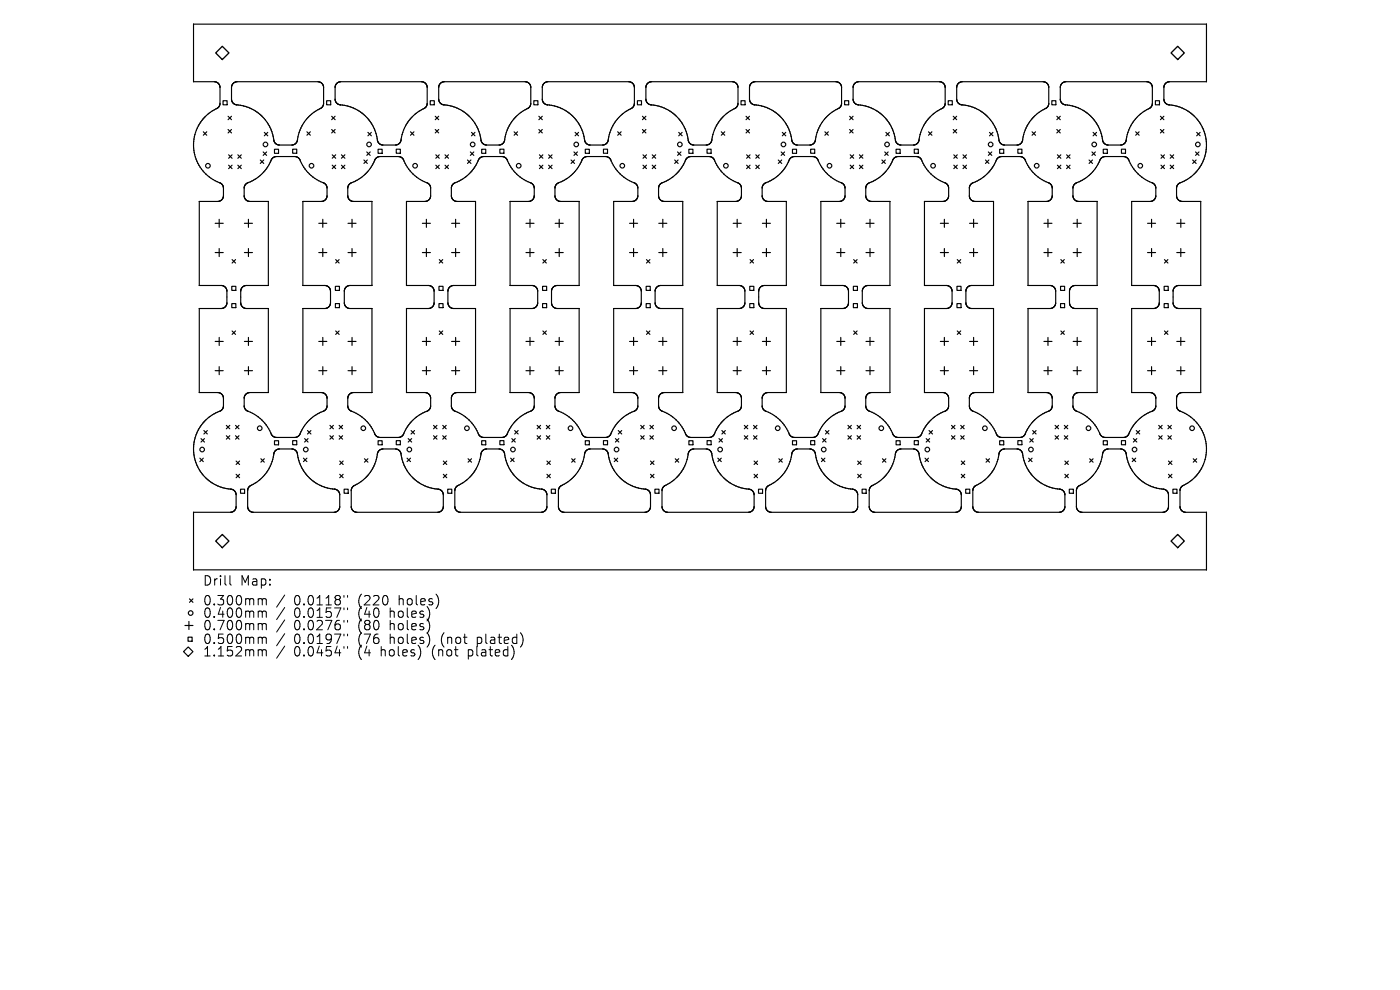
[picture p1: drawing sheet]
<svg xmlns="http://www.w3.org/2000/svg" width="297mm" height="210mm" viewBox="0 0 297 210" stroke-linecap="round" stroke-linejoin="round" font-family="sans-serif">
<defs><g id="words">
<g font-size="2.8">
<text x="42.9" y="124.5">Drill</text>
<text x="50.9" y="124.5">Map:</text>
<text x="42.9" y="128.7">0.300mm</text>
<text x="42.9" y="131.3">0.400mm</text>
<text x="62.4" y="128.7">0.0118&quot;</text>
<text x="62.4" y="131.3">0.0157&quot;</text>
<text x="76.1" y="128.7">(220</text>
<text x="76.1" y="131.3">(40</text>
<text x="83" y="131.3">holes)</text>
<text x="84.9" y="128.7">holes)</text>
<text x="42.9" y="134">0.700mm</text>
<text x="42.9" y="136.9">0.500mm</text>
<text x="62.4" y="134">0.0276&quot;</text>
<text x="62.4" y="136.9">0.0197&quot;</text>
<text x="76.1" y="134">(80</text>
<text x="76.1" y="136.9">(76</text>
<text x="83" y="134">holes)</text>
<text x="83" y="136.9">holes)</text>
<text x="94" y="136.9">(not</text>
<text x="101.8" y="136.9">plated)</text>
<text x="42.9" y="139.5">1.152mm</text>
<text x="62.4" y="139.5">0.0454&quot;</text>
<text x="76.1" y="139.5">(4</text>
<text x="81.1" y="139.5">holes)</text>
<text x="92.1" y="139.5">(not</text>
<text x="99.9" y="139.5">plated)</text>
</g>
</g></defs>
<g fill="none" stroke="#000" stroke-width=".24">
<path d="M41.1 5.1v12.2M41.1 17.3h.1M41.1 5.1h.1M41.1 17.3h4.5l.6 .3 .4 .4 .1 .6-.1 3.7-.4 .6-1.9 1.2M41.1 5.1h214.8M68.3 17.7l-.9-.4-17.3 .1-.6 .3-.4 .7v2.7l.4 .8M68.3 17.7h.1M68.3 17.7l.3 .8v3.5l-.2 .7-.6 .4M90.1 17.5v.1M90.1 17.5l-.7-.2-17.4 .1-.6 .4-.3 .6v2.8l.5 .8M90.1 17.6l.5 .8v3.9l-.5 .6-1.8 1.2M137.3 17.7l-.3 .7v2.9l.5 .7 .7 .2"/>
<path d="M137.4 17.7l.8-.4 17.6 .1 .5 .4 .2 .6v3.8l-.4 .7-1.9 1.2M137.4 17.7h-.1M178.2 17.7l-.9-.4-17.3 .1-.6 .3-.4 .7v2.7l.4 .8M178.2 17.7h.1M178.2 17.7l.3 .8v3.5l-.2 .7-.6 .4M203.3 17.7l-.3 .7v2.9l.4 .7 .7 .2M203.3 17.7h.1M203.3 17.7l.9-.4 17.4 .1 .6 .4 .3 .6v3.6l-.4 .8M255.9 17.3h-7.8l-.6 .2-.4 .4-.2 .5v2.7l.4 .8 .8 .3M255.9 5.1h.1M255.9 17.3h.1M255.9 5.1v12.2"/>
<path d="M41.1 30.9h.1M41.1 30.9v.5M41.1 30.5v.4M41.1 30.4v.1M41.1 31.4h.1M41.1 31.4a8.5 8.5 0 0 0 1.4 4.1M41.3 28.6l-.2 1.8M41.4 28.5l-.1 .1M41.8 27.2l-.4 1.3M41.9 27.1l-.1 .1M42.1 26.7l-.2 .4M42.1 26.7h.1"/>
<path d="M42.2 26.5l-.1 .2M42.2 26.5h.1M42.5 35.5h.1M42.5 35.5l.2 .3M42.7 35.8v.1M42.7 35.9l.6 .7M43.1 28l.8 .7M43.3 36.6h.1M43.4 36.6l.6 .6M43.9 28l-.8 .7M44 37.2h.1M44 37.2l1.6 1.1"/>
<path d="M44.3 24.1l-1.2 1.2-.9 1.2M44.3 24.1h.1M45.6 38.3h.1M45.6 38.3l1.3 .6 .4 .5 .1 2.2-.2 .6-.9 .5h-4M47.3 21.4h.9v.8h-.9zM48.4 24.7l.7 .7M48.4 27.5l.7 .7M48.5 32.8l.7 .8M48.5 35l.7 .8M49.1 24.7l-.7 .7M49.1 27.5l-.7 .7M49.2 32.8l-.7 .8"/>
<path d="M49.2 35l-.7 .8M49.5 21.9h.1M49.5 21.9l.8 .3M50.3 22.2h.1M50.3 22.2l.3 .1M50.5 32.8l.7 .8M50.5 35l.7 .8M50.6 22.3h.1M50.7 22.3h.3M51 22.3h.1M51 22.3l1 .3M51.2 32.8l-.7 .8"/>
<path d="M51.2 35l-.7 .8M52 22.6h.1M52 22.6l.3 .1M52.3 22.7h.1M52.3 22.7l.7 .2M52.4 38.8l-.4 .4-.2 .5v1.9l.2 .6M52.5 38.8h-.1M52.8 38.7l-.3 .1M52.8 38.7h.1M53 22.9h.1M53 22.9l.3 .2M53.3 23.1h.1"/>
<path d="M53.3 23.1l.3 .1M53.6 23.2h.1M53.6 23.2l.3 .2M53.8 38.2l-1 .5M53.8 38.2h.1M53.9 23.4h.1M54 23.4l.5 .4M54.1 38l-.3 .2M54.1 38h.1M54.3 37.9l-.2 .1M54.4 37.9h-.1M54.5 23.8h.1"/>
<path d="M54.5 23.8l.6 .4M55.1 24.2h.1M55.1 24.2l.5 .4M55.2 33.9l.8 .8M55.6 24.6v.1M55.6 24.7l.5 .5M55.8 32.2l.8 .8M56 33.9l-.8 .8M56.1 25.2h.1M56.1 28.1l.7 .7M56.1 25.2l.2 .3M56.2 36.2l-1.8 1.7"/>
<path d="M56.2 36.2h.1M56.3 25.5h.1M56.3 25.5l1.2 2.1M56.6 32.2l-.8 .8M56.6 35.7l-.4 .5M56.6 35.7h.1M56.8 35.4l-.2 .3M56.8 35.4h.1M56.8 28.1l-.7 .7M57.2 34.8l-.4 .6M57.2 34.7v.1M57.3 34.4l-.1 .3"/>
<path d="M57.3 34.4h.1M57.5 27.6h.1M57.5 27.6l.4 1M57.6 33.8l-.3 .6M57.7 33.7l.4-.3 .6-.2h3.9l.9 .5M57.7 33.7l-.1 .1M57.9 28.6h.1M57.9 28.6l.1 .3M58 28.9v.1M58.2 31.7h.9v.8h-.9zM62.1 31.6h.9v.9h-.9zM63.3 28.6l-.4 1.6-.3 .4-.6 .2-3.2-.1-.6-.6-.2-1.1"/>
<path d="M63.3 28.5v.1M63.5 33.7v.1M63.5 33.8l.9 1.7M64.4 26.2l-1.1 2.3M64.4 26.1v.1M64.4 35.5h.1M64.5 35.5l.2 .3M64.6 25.9l-.2 .2M64.6 25.8v.1M64.7 35.8v.1M64.7 35.9l.9 1M64.8 25.6l-.2 .2"/>
<path d="M64.8 25.5v.1M65.1 28l.7 .7M65.3 25l-.5 .5M65.3 25h.1M65.5 24.8l-.2 .2M65.5 24.8h.1M65.6 36.9h.1M65.7 36.9l1.5 1.2M65.8 24.5l-.3 .3M65.8 24.5h.1M65.8 28l-.7 .7M66.3 24.1l-.5 .4"/>
<path d="M66.3 24.1h.1M67.1 23.5l-.8 .6M67.2 23.5h-.1M67.2 38.1h.1M67.2 38.1l1.8 .9M67.4 23.3l-.2 .2M67.5 23.3h-.1M67.8 23.1l-.3 .2M67.8 23.1h.1M69 39v.1M69 39.1l.4 .8v1.7l-.2 .6M69.3 21.4h.9v.8h-.9z"/>
<path d="M70.4 24.7l.7 .7M70.4 27.5l.7 .7M70.5 32.8l.7 .8M70.5 35l.7 .8M71.1 24.7l-.7 .7M71.1 27.5l-.7 .7M71.2 32.8l-.7 .8M71.2 35l-.7 .8M71.6 22l.1 .1M71.7 22.1l.5 .1M72.2 22.2h.1M72.2 22.2l.8 .1"/>
<path d="M72.4 32.8l.8 .8M72.4 35l.8 .8M73 22.3h.1M73 22.3l.3 .1M73.2 32.8l-.8 .8M73.2 35l-.8 .8M73.3 22.4h.1M73.3 22.4l.3 .1M73.6 22.5h.1M73.7 22.5l.6 .2M74.3 22.7h.1M74.3 22.7l.6 .2"/>
<path d="M74.9 22.9h.1M75 22.9l1.2 .7 1.1 .8M75.1 38.6l-.9 .4-.4 .6v2.1l.4 .7M75.1 38.6h.1M75.4 38.4l-.3 .2M75.4 38.4h.1M75.7 38.2l-.3 .2M75.8 38.2h-.1M76.1 38l-.3 .2M76.1 38h.1M76.3 37.9l-.2 .1M76.3 37.9h.1"/>
<path d="M76.6 37.7l-.3 .2M76.6 37.7h.1M77.2 37.2l-.6 .5M77.2 37.2h.1M77.2 33.9l.7 .8M77.3 24.4h.1M77.3 24.4l.2 .2M77.5 24.6l.1 .1M77.6 24.7l.2 .2M77.8 24.9h.1M77.8 32.2l.7 .8M77.8 24.9l.2 .3"/>
<path d="M77.9 36.5l-.7 .7M77.9 36.5h.1M77.9 33.9l-.7 .8M78 25.2h.1M78.1 28.1l.7 .7M78.1 25.2l.2 .3M78.3 25.5h.1M78.3 25.5l1.1 1.8M78.5 32.2l-.7 .8M78.8 35.4l-.9 1.1M78.8 35.4h.1M78.8 28.1l-.7 .7"/>
<path d="M79 35.1l-.2 .3M79 35.1h.1M79.1 34.8l-.1 .3M79.1 34.7v.1M79.3 34.4l-.2 .3M79.3 34.4l.4-.8 .7-.4h4.4l.7 .5 1.5 2.5M79.3 34.4h.1M79.4 27.3h.1M79.4 27.3l.1 .3M79.5 27.6h.1M79.5 27.6l.4 1M79.9 28.6h.1"/>
<path d="M79.9 28.6v.3M79.9 28.9v.1M79.9 29l.4 1.3M80.1 29.7h.1M80.2 31.7h.9v.8h-.9zM80.3 30.3h.1M80.3 30.3l.2 .2M80.5 30.5h.1M84.1 31.6h.8v.9h-.8zM84.7 30.5l-.8 .3h-2.7l-.7-.3M84.7 30.4v.1M85.8 27.2l-.5 1.3-.3 1.4-.3 .5"/>
<path d="M85.8 27.1v.1M86 26.7l-.2 .4M86 26.7h.1M86.2 26.5l-.2 .2M86.2 26.5h.1M86.6 25.9l-.4 .6M86.6 25.8v.1M87 36.2h.1M87 36.2l.3 .4M87.1 28l.7 .7M87.3 25l-.7 .8M87.3 25h.1"/>
<path d="M87.3 36.6h.1M87.3 36.6l.3 .3M87.6 36.9h.1M87.6 36.9l.4 .3M87.8 28l-.7 .7M88 37.2h.1M88 37.2l1.1 .9M88.2 24.1l-.9 .9M88.3 24.1h-.1M89.1 38.1h.1M89.2 38.1l.4 .2M89.6 38.3h.1"/>
<path d="M89.6 38.3l.8 .4M90.4 38.7h.1M90.4 38.7l.6 .4 .3 .6v2l-.3 .7-.7 .3h-4.1M91.3 21.4h.8v.8h-.8zM92.3 24.7l.8 .7M92.3 27.5l.8 .7M92.5 32.8l.7 .8M92.5 35l.7 .8M93.1 24.7l-.8 .7M93.1 27.5l-.8 .7M93.2 32.8l-.7 .8M93.2 35l-.7 .8"/>
<path d="M94.2 22.2l-.8-.3-.3-.8v-2.8l.3-.6 .5-.3 17.5-.1 .8 .3 .4 .8v3.6l-.4 .8M94.2 22.2h.1M94.3 22.2l.3 .1M94.4 32.8l.7 .8M94.4 35l.7 .8M94.6 22.3h.1M94.6 22.3l1 .2M95.1 32.8l-.7 .8M95.1 35l-.7 .8M95.6 22.5h.1M95.6 22.5l.3 .1M95.9 22.6h.1"/>
<path d="M95.9 22.6l.7 .2M96.6 22.8h.1M96.6 22.8l.6 .3M96.7 38.7l-.6 .4-.3 .6v2l.3 .7 .8 .3h4M96.7 38.7h.1M97.1 38.6l-.4 .1M97.1 38.6h.1M97.2 23.1h.1M97.3 23.1l.3 .1M97.6 23.2h.1M97.6 23.2l.3 .2M97.9 23.4h.1"/>
<path d="M97.9 23.4l.6 .4M98.5 23.8h.1M98.5 23.8l.6 .4M98.6 37.7l-1.5 .9M98.6 37.7h.1M99.1 24.2h.1M99.1 24.2l.2 .2M99.1 37.2l-.5 .5M99.1 37.2h.1M99.2 33.9l.7 .8M99.3 24.4h.1M99.3 24.4l.7 .8"/>
<path d="M99.8 32.2l.7 .8M99.9 33.9l-.7 .8M100 25.2h.1M100 28.1l.8 .7M100 25.2l1.4 2.1M100.1 36.2l-1 1M100.1 36.2h.1M100.5 32.2l-.7 .8M100.5 35.7l-.4 .5M100.6 35.7h-.1M100.7 35.4l-.1 .3M100.8 35.4h-.1"/>
<path d="M100.8 28.1l-.8 .7M100.9 35.1l-.1 .3M100.9 35.1h.1M101.3 34.4l-.4 .7M101.3 34.4h.1M101.4 27.3h.1M101.4 27.3l.1 .3M101.5 27.6h.1M101.5 27.6l.3 1M101.8 28.6h.1M102 29.7h.1M102.2 31.7h.8v.8h-.8z"/>
<path d="M106 31.6h.9v.9h-.9zM107.2 33.5l-.7-.3h-4.1l-.7 .4-.4 .8M107.2 33.5h.1M107.3 33.5l1.1 2M107.3 28.6l-.4 1.6-.5 .4-.6 .2h-2.6l-.5-.2-.6-.6-.3-1.4M107.3 28.5v.1M107.8 27.2l-.5 1.3M107.8 27.1v.1M108 26.7l-.2 .4M108 26.7h.1M108.1 26.5l-.1 .2M108.2 26.5h-.1"/>
<path d="M108.3 26.2l-.1 .3M108.3 26.1v.1M108.4 35.5h.1M108.4 35.5l.3 .3M108.5 25.9l-.2 .2M108.6 25.8l-.1 .1M108.7 35.8v.1M108.7 35.9l1.2 1.3M108.8 25.6l-.2 .2M108.8 25.5v.1M109.1 28l.7 .7M109.2 25l-.4 .5"/>
<path d="M109.2 25h.1M109.4 24.8l-.2 .2M109.5 24.8h-.1M109.7 24.5l-.2 .3M109.7 24.5h.1M109.8 28l-.7 .7M109.9 37.2h.1M110 37.2l1.2 .9 1.6 .8 .4 .4 .1 .6v1.7l-.4 .8M111.1 23.5l-1.4 1M111.1 23.5h.1M111.7 23.1l-.6 .4M111.8 23.1h-.1"/>
<path d="M112.2 22.8l-.4 .3M112.2 22.8h.1M113.2 21.4h.9v.8h-.9zM114.3 24.7l.7 .7M114.3 27.5l.7 .7M114.4 32.8l.8 .8M114.4 35l.8 .8M115 24.7l-.7 .7M115 27.5l-.7 .7M115.2 32.8l-.8 .8M115.2 35l-.8 .8M116.2 22.2l-.8-.3-.4-.8 .1-2.8 .3-.6 .5-.3 17.5-.1 .8 .4 .4 .8v3.7l-.3 .5-.6 .4"/>
<path d="M116.2 22.2h.1M116.2 22.2l.4 .1M116.4 32.8l.7 .8M116.4 35l.7 .8M116.6 22.3h.1M116.6 22.3h.3M116.9 22.3h.1M117 22.3l.2 .1M117.1 32.8l-.7 .8M117.1 35l-.7 .8M117.2 22.4h.1M117.3 22.4l1 .3"/>
<path d="M118 39.1l-.3 .8v1.7l.2 .6M118.1 39.1h-.1M118.3 22.7h.1M118.3 22.7l.6 .2M118.7 38.7l-.6 .4M118.7 38.7h.1M118.9 22.9h.1M118.9 22.9l.3 .2M119.2 23.1h.1M119.2 23.1l1.2 .7M119.4 38.4l-.7 .3M119.4 38.4h.1"/>
<path d="M119.7 38.2l-.3 .2M119.7 38.2h.1M120 38l-.3 .2M120 38h.1M120.3 37.9l-.3 .1M120.3 37.9h.1M120.4 23.8h.1M120.5 23.8l.5 .4M121 24.2h.1M121 24.2l.5 .4M121.2 33.9l.7 .8M121.5 24.6v.1"/>
<path d="M121.5 24.7l.3 .2M121.8 24.9h.1M121.8 32.2l.7 .8M121.8 24.9l.4 .6M121.9 36.5l-1.6 1.4M121.9 36.5h.1M121.9 33.9l-.7 .8M122 28.1l.7 .7M122.2 25.5h.1M122.2 25.5l1.1 1.8M122.5 32.2l-.7 .8M122.5 35.7l-.6 .8"/>
<path d="M122.5 35.7h.1M122.7 35.4l-.2 .3M122.7 35.4h.1M122.7 28.1l-.7 .7M122.9 35.1l-.2 .3M122.9 35.1h.1M123.1 34.8l-.2 .3M123.1 34.7v.1M123.3 34.4l-.2 .3M123.3 34.4h.1M123.3 27.3h.1M123.4 27.3l.1 .3"/>
<path d="M123.5 27.6h.1M123.5 27.6l.4 1.3M123.9 28.9v.1M124 29.7h.1M124.2 31.7h.8v.8h-.8zM128 31.6h.9v.9h-.9zM129.3 28.6l-.4 1.6-.4 .4-.6 .2-3.1-.1-.7-.6-.2-1.1M129.3 28.5v.1M129.4 33.7l-.8-.5h-4.1l-.8 .4-.4 .8M129.4 33.7l.1 .1M129.5 33.8l.9 1.7M129.8 27.2l-.5 1.3"/>
<path d="M129.8 27.1v.1M130 26.7l-.2 .4M130 26.7h.1M130.3 26.2l-.3 .5M130.3 26.1v.1M130.4 35.5h.1M130.4 35.5l.5 .7M130.5 25.9l-.2 .2M130.5 25.8v.1M130.7 25.6l-.2 .2M130.7 25.5v.1M130.9 36.2h.1"/>
<path d="M130.9 36.2l.3 .4M131 28l.8 .7M131.2 25l-.5 .5M131.2 25h.1M131.2 36.6h.1M131.3 36.6l.3 .3M131.4 24.8l-.2 .2M131.4 24.8h.1M131.6 36.9h.1M131.6 36.9l1.5 1.2M131.7 24.5l-.3 .3M131.7 24.5h.1"/>
<path d="M131.8 28l-.8 .7M132.2 24.1l-.5 .4M132.2 24.1h.1M133.1 23.5l-.9 .6M133.1 23.5h.1M133.1 38.1h.1M133.1 38.1l1.3 .6M133.4 23.3l-.3 .2M133.4 23.3h.1M133.7 23.1l-.3 .2M133.7 23.1h.1M134.4 38.7h.1"/>
<path d="M134.4 38.7l.6 .4 .3 .6v1.9l-.2 .6M135.2 21.4h.9v.8h-.9zM136.3 24.7l.7 .7M136.3 27.5l.7 .7M136.4 32.8l.7 .8M136.4 35l.7 .8M137 24.7l-.7 .7M137 27.5l-.7 .7M137.1 32.8l-.7 .8M137.1 35l-.7 .8M138.2 22.2h.1M138.2 22.2l1 .2"/>
<path d="M138.4 32.8l.7 .8M138.4 35l.7 .8M139.1 32.8l-.7 .8M139.1 35l-.7 .8M139.2 22.4h.1M139.2 22.4l.4 .1M139.6 22.5h.1M139.6 22.5l.6 .2M140.2 22.7h.1M140.3 22.7l.2 .1M140.5 22.8h.1M140.6 22.8l.9 .4"/>
<path d="M141 38.6l-.9 .4-.4 .6v2l.3 .7 .8 .4h4M141 38.6h.1M141.3 38.4l-.3 .2M141.4 38.4h-.1M141.5 23.2h.1M141.6 23.2l.3 .2M141.9 23.4h.1M141.9 23.4l1.3 1M142.6 37.7l-1.2 .7M142.6 37.7h.1M143.1 37.2l-.5 .5M143.1 37.2h.1"/>
<path d="M143.1 33.9l.8 .8M143.2 24.4h.1M143.3 24.4l.4 .5M143.7 24.9h.1M143.7 32.2l.8 .8M143.7 24.9l.3 .3M143.8 36.5l-.7 .7M143.9 36.5h-.1M143.9 33.9l-.8 .8M144 25.2h.1M144 28.1l.7 .7M144 25.2l.2 .3"/>
<path d="M144.1 36.2l-.2 .3M144.1 36.2h.1M144.2 25.5h.1M144.2 25.5l1.1 1.8M144.5 32.2l-.8 .8M144.7 28.1l-.7 .7M144.9 35.1l-.8 1.1M144.9 35.1h.1M145.1 34.8l-.2 .3M145.1 34.7l.5-1 .7-.5h4.3l.8 .5 1.2 2.1M145.1 34.7v.1M145.3 27.3h.1"/>
<path d="M145.3 27.3l.5 1.3M145.8 28.6h.1M145.8 28.6l.1 .3M145.9 28.9v.1M146 29.7h.1M146.1 31.7h.9v.8h-.9zM150 31.6h.9v.9h-.9zM151.2 28.6l-.4 1.6-.3 .4-.6 .2-3.2-.1-.6-.6-.2-1.1M151.2 28.5v.1M151.7 27.2l-.5 1.3M151.7 27.1v.1M151.9 26.7l-.2 .4"/>
<path d="M152 26.7h-.1M152.1 26.5l-.1 .2M152.1 26.5h.1M152.6 35.8v.1M152.6 35.9l.3 .3M152.9 36.2h.1M152.9 36.2l.3 .4M153 28l.8 .7M153.2 36.6h.1M153.2 36.6l.7 .6M153.8 28l-.8 .7M153.9 37.2h.1"/>
<path d="M153.9 37.2l1.6 1.1M154.2 24.1l-1.2 1.2-.9 1.2M154.2 24.1h.1M155.5 38.3h.1M155.5 38.3l1.3 .6 .4 .5 .1 2.2-.2 .6-.9 .5h-4M157.2 21.4h.9v.8h-.9zM158.3 24.7l.7 .7M158.3 27.5l.7 .7M158.4 32.8l.7 .8M158.4 35l.7 .8M159 24.7l-.7 .7M159 27.5l-.7 .7"/>
<path d="M159.1 32.8l-.7 .8M159.1 35l-.7 .8M159.4 21.9h.1M159.4 21.9l.7 .3M160.2 22.2h.1M160.2 22.2l.3 .1M160.3 32.8l.8 .8M160.3 35l.8 .8M160.5 22.3h.1M160.5 22.3h.4M160.9 22.3h.1M160.9 22.3l1 .3"/>
<path d="M161.1 32.8l-.8 .8M161.1 35l-.8 .8M161.9 22.6h.1M161.9 22.6l.6 .2M162.5 22.8h.1M162.5 22.8l.7 .3M162.7 38.7l-.7 .4-.3 .6v2l.3 .7 .8 .3h4M162.7 38.7h.1M163.2 23.1h.1M163.2 23.1l.3 .1M163.5 23.2h.1M163.5 23.2l.3 .2"/>
<path d="M163.6 38.2l-.9 .5M163.7 38.2h-.1M163.8 23.4h.1M163.8 23.4l.6 .4M164 38l-.3 .2M164 38h.1M164.2 37.9l-.2 .1M164.2 37.9h.1M164.4 23.8h.1M164.4 23.8l.6 .4M165 24.2h.1M165 24.2l.4 .4"/>
<path d="M165.1 33.9l.7 .8M165.4 24.6l.1 .1M165.5 24.7l.5 .5M165.7 32.2l.7 .8M165.8 33.9l-.7 .8M166 25.2h.1M166 28.1l.7 .7M166 25.2l.8 1.1 .6 1.3M166.1 36.2l-1.9 1.7M166.1 36.2h.1M166.4 32.2l-.7 .8M166.5 35.7l-.4 .5"/>
<path d="M166.5 35.7h.1M166.7 35.4l-.2 .3M166.7 35.4h.1M166.7 28.1l-.7 .7M167 34.8l-.3 .6M167.1 34.7l-.1 .1M167.2 34.4l-.1 .3M167.2 34.4h.1M167.4 27.6h.1M167.4 27.6l.4 1M167.5 33.8l-.3 .6M167.6 33.7l.8-.5h4.3l.7 .5 .9 1.8"/>
<path d="M167.6 33.7l-.1 .1M167.8 28.6h.1M167.8 28.6v.3M167.8 28.9v.1M167.8 29l.3 1.1 .7 .6 3 .1 .6-.2M168 29.7h.1M168.1 31.7h.9v.8h-.9zM172 31.6h.8v.9h-.8zM172.5 30.5l-.1 .1M173.2 28.6l-.3 1.4-.4 .5M173.2 28.5v.1M174.1 26.5l-.9 2"/>
<path d="M174.1 26.5h.1M174.3 26.2l-.2 .3M174.3 26.1v.1M174.3 35.5h.1M174.3 35.5l.3 .3M174.5 25.9l-.2 .2M174.5 25.8v.1M174.6 35.8v.1M174.6 35.9l.9 1M174.7 25.6l-.2 .2M174.7 25.5v.1M175 28l.7 .7"/>
<path d="M175.2 25l-.5 .5M175.2 25h.1M175.4 24.8l-.2 .2M175.4 24.8h.1M175.5 36.9h.1M175.5 36.9a8.9 8.9 0 0 0 3.1 1.9l.3 .2M175.6 24.5l-.2 .3M175.7 24.5h-.1M175.7 28l-.7 .7M177 23.5l-1.3 1M177 23.5h.1M177.3 23.3l-.3 .2"/>
<path d="M177.4 23.3h-.1M177.7 23.1l-.3 .2M177.7 23.1h.1M178.9 39v.1M178.9 39.1l.4 .8v1.7l-.2 .6M179.2 21.4h.8v.8h-.8zM180.2 24.7l.8 .7M180.2 27.5l.8 .7M180.4 32.8l.7 .8M180.4 35l.7 .8M181 24.7l-.8 .7M181 27.5l-.8 .7"/>
<path d="M181.1 32.8l-.7 .8M181.1 35l-.7 .8M182.1 22.2h.1M182.3 32.8l.8 .8M182.3 35l.8 .8M182.9 22.3l-1.3-.2-.4-.4-.2-.4v-3l.3-.6 .5-.3 17.6-.1 .7 .3 .4 .7v3.6l-.3 .8-.9 .6M182.9 22.3h.1M182.9 22.3l.3 .1M183.1 32.8l-.8 .8M183.1 35l-.8 .8M183.2 22.4h.1M183.2 22.4l.3 .1"/>
<path d="M183.5 22.5h.1M183.6 22.5l.6 .2M184.2 22.7h.1M184.2 22.7l.6 .2M184.8 22.9h.1M184.8 22.9l1.3 .7 1.1 .8M185 38.6l-.9 .4-.4 .6v2.1l.4 .7M185 38.6h.1M185.3 38.4l-.3 .2M185.3 38.4h.1M185.6 38.2l-.3 .2M185.6 38.2h.1"/>
<path d="M185.9 38l-.3 .2M186 38h-.1M186.2 37.9l-.2 .1M186.2 37.9h.1M186.5 37.7l-.3 .2M186.5 37.7h.1M187 37.2l-.5 .5M187.1 37.2h-.1M187.1 33.9l.7 .8M187.2 24.4h.1M187.2 24.4l.2 .2M187.4 24.6v.1"/>
<path d="M187.4 24.7l.3 .2M187.7 24.9h.1M187.7 32.2l.7 .8M187.7 24.9l.5 .6M187.8 36.5l-.7 .7M187.8 36.5h.1M187.8 33.9l-.7 .8M187.9 28.1l.8 .7M188.2 25.5h.1M188.2 25.5l1.1 1.8M188.4 32.2l-.7 .8M188.4 35.7l-.6 .8"/>
<path d="M188.5 35.7h-.1M188.7 35.4l-.2 .3M188.7 35.4h.1M188.7 28.1l-.8 .7M188.8 35.1l-.1 .3M188.9 35.1h-.1M189 34.8l-.1 .3M189 34.7v.1M189.2 34.4l-.2 .3M189.2 34.4h.1M189.3 27.3h.1M189.3 27.3l.1 .3"/>
<path d="M189.4 27.6h.1M189.4 27.6l.3 1M189.7 33.5l-.5 .9M189.7 28.6h.1M189.7 28.6l.1 .3M189.8 33.5l.7-.3 4.4 .1 .5 .5 .7 1.3 .8 1.1M189.8 33.5h-.1M189.8 28.9v.1M189.8 29l.4 1.3M189.9 29.7h.1M190.1 31.7h.9v.8h-.9zM190.2 30.3h.1"/>
<path d="M190.2 30.3l.4 .3 .5 .2h2.8l.7-.3M194 31.6h.8v.9h-.8zM194.6 30.4v.1M195.2 28.6l-.3 1.3-.3 .5M195.2 28.5v.1M195.7 27.2l-.5 1.3M195.7 27.1v.1M195.9 26.7l-.2 .4M195.9 26.7h.1M196.1 26.5l-.2 .2M196.1 26.5h.1M196.2 26.2l-.1 .3"/>
<path d="M196.3 26.1l-.1 .1M196.4 25.9l-.1 .2M196.5 25.8l-.1 .1M196.7 25.6l-.2 .2M196.7 25.5v.1M196.9 36.2h.1M196.9 36.2l.3 .4M197 28l.7 .7M197.1 25l-.4 .5M197.2 25h-.1M197.2 36.6h.1M197.2 36.6l.3 .3"/>
<path d="M197.4 24.8l-.2 .2M197.4 24.8h.1M197.5 36.9h.1M197.5 36.9l1.5 1.2M197.6 24.5l-.2 .3M197.6 24.5h.1M197.7 28l-.7 .7M198.1 24.1l-.5 .4M198.2 24.1h-.1M199 23.5l-.8 .6M199 23.5h.1M199 38.1h.1"/>
<path d="M199.1 38.1l.3 .2M199.3 23.3l-.3 .2M199.3 23.3h.1M199.4 38.3h.1M199.5 38.3l.8 .4M200.3 38.7h.1M200.3 38.7l.6 .4 .3 .6v2l-.3 .7-.8 .3h-4M201.2 21.4h.8v.8h-.8zM202.2 24.7l.8 .7M202.2 27.5l.8 .7M202.3 32.8l.8 .8M202.3 35l.8 .8"/>
<path d="M203 24.7l-.8 .7M203 27.5l-.8 .7M203.1 32.8l-.8 .8M203.1 35l-.8 .8M204.1 22.2h.1M204.1 22.2l1.4 .3M204.3 32.8l.7 .8M204.3 35l.7 .8M205 32.8l-.7 .8M205 35l-.7 .8M205.5 22.5h.1M205.5 22.5l.3 .1"/>
<path d="M205.8 22.6h.1M205.8 22.6l.7 .2M206.5 22.8h.1M206.5 22.8l.6 .3M206.6 38.7l-.7 .4-.2 .6v2l.3 .7 .7 .3h4.1M206.6 38.7h.1M206.9 38.6l-.3 .1M207 38.6h-.1M207.1 23.1h.1M207.2 23.1l.3 .1M207.5 23.2h.1M207.5 23.2l.3 .2"/>
<path d="M207.8 23.4h.1M207.8 23.4l.6 .4M208.4 23.8h.1M208.4 23.8l.5 .4M208.5 37.7l-1.5 .9M208.5 37.7h.1M208.9 24.2h.1M209 24.2l.2 .2M209 37.2l-.5 .5M209 37.2h.1M209.1 33.9l.7 .8M209.2 24.4h.1"/>
<path d="M209.2 24.4l.7 .8M209.7 32.2l.7 .8M209.8 33.9l-.7 .8M209.9 25.2h.1M209.9 28.1l.7 .7M209.9 25.2l1.4 2.1M210 36.2l-1 1M210 36.2h.1M210.4 32.2l-.7 .8M210.4 35.7l-.4 .5M210.4 35.7h.1M210.6 28.1l-.7 .7"/>
<path d="M210.8 35.1l-.4 .6M210.8 35.1h.1M211.2 34.4l-.4 .7M211.2 34.4l.4-.8 .7-.4h4.3l.7 .5 1 1.8M211.2 34.4h.1M211.3 27.3h.1M211.3 27.3l.1 .3M211.4 27.6h.1M211.4 27.6l.3 1M211.7 28.6h.1M211.7 28.6l.1 .3M211.8 28.9v.1"/>
<path d="M211.9 29.7h.1M212.1 31.7h.8v.8h-.8zM215.9 31.6h.9v.9h-.9zM217.2 28.6l-.4 1.6-.4 .4-.5 .2-3.2-.1-.7-.6-.2-1.1M217.2 28.5v.1M217.7 27.2l-.5 1.3M217.7 27.1v.1M217.9 26.7l-.2 .4M217.9 26.7h.1M218 26.5l-.1 .2M218 26.5h.1M218.2 26.2l-.2 .3"/>
<path d="M218.2 26.1v.1M218.3 35.5h.1M218.3 35.5l.2 .3M218.5 35.8l.1 .1M218.6 35.9l.5 .7M218.6 25.6l-.4 .5M218.7 25.5l-.1 .1M219 28l.7 .7M219.1 36.6h.1M219.2 36.6l.6 .6M219.3 24.8l-.6 .7M219.3 24.8h.1"/>
<path d="M219.7 28l-.7 .7M219.8 37.2h.1M219.9 37.2l3.1 2 .2 .7v2l-.4 .5-.6 .3h-4.1M221.6 23.1l-1.2 .7-1.1 1M221.6 23.1h.1M222.1 22.8l-.5 .3M222.1 22.8h.1M223.1 21.4h.9v.8h-.9zM224.2 24.7l.7 .7M224.2 27.5l.7 .7M224.3 32.8l.8 .8M224.3 35l.8 .8"/>
<path d="M224.9 24.7l-.7 .7M224.9 27.5l-.7 .7M225.1 32.8l-.8 .8M225.1 35l-.8 .8M226.1 22.2h.1M226.1 22.2l-.8-.3-.4-.8 .1-2.8 .2-.6 .6-.3 17.5-.1 .8 .4 .4 .8-.1 3.7-.2 .5-.6 .4M226.1 22.2l.4 .1M226.3 32.8l.7 .8M226.3 35l.7 .8M226.5 22.3h.1M226.5 22.3h.3M226.8 22.3h.1"/>
<path d="M226.8 22.3l.3 .1M227 32.8l-.7 .8M227 35l-.7 .8M227.1 22.4h.1M227.2 22.4l.6 .2M227.8 22.6h.1M227.8 22.6l.3 .1M227.9 39.1l-.3 .8v1.7l.2 .6M228 39.1h-.1M228.1 22.7h.1M228.2 22.7l.6 .2M228.6 38.7l-.6 .4"/>
<path d="M228.6 38.7h.1M228.8 22.9h.1M228.8 22.9l.3 .2M229.1 23.1h.1M229.1 23.1l1.2 .7M229.3 38.4l-.7 .3M229.3 38.4h.1M229.6 38.2l-.3 .2M229.6 38.2h.1M229.9 38l-.3 .2M229.9 38h.1M230.2 37.9l-.3 .1"/>
<path d="M230.2 37.9h.1M230.3 23.8h.1M230.4 23.8l.5 .4M230.9 24.2h.1M230.9 24.2l.5 .4M231 33.9l.8 .8M231.4 24.6v.1M231.4 24.7l.2 .2M231.6 24.9h.1M231.6 32.2l.8 .8M231.7 24.9l.4 .6M231.7 36.5l-1.5 1.4"/>
<path d="M231.8 36.5h-.1M231.8 33.9l-.8 .8M231.9 28.1l.7 .7M232 36.2l-.2 .3M232 36.2h.1M232.1 25.5h.1M232.1 25.5l1.1 1.8M232.4 32.2l-.8 .8M232.4 35.7l-.4 .5M232.4 35.7h.1M232.6 35.4l-.2 .3M232.6 35.4h.1"/>
<path d="M232.6 28.1l-.7 .7M233 34.8l-.4 .6M233 34.7v.1M233.1 34.4l-.1 .3M233.2 34.4h-.1M233.2 27.3h.1M233.2 27.3l.2 .3M233.4 27.6h.1M233.4 27.6l.3 1M233.5 33.8l-.3 .6M233.5 33.7l.4-.3 .6-.2h4l.8 .5M233.5 33.7v.1"/>
<path d="M233.7 28.6h.1M233.7 28.6l.1 .3M233.8 28.9v.1M233.9 29.7h.1M234 31.7h.9v.8h-.9zM237.9 31.6h.9v.9h-.9zM239.1 28.6l-.4 1.6-.3 .4-.6 .2-3.2-.1-.6-.6-.2-1.1M239.2 28.5l-.1 .1M239.3 33.7l.1 .1M239.4 33.8l.9 1.7M240.2 26.2l-1 2.3M240.2 26.1v.1"/>
<path d="M240.3 35.5h.1M240.3 35.5l.2 .3M240.4 25.9l-.2 .2M240.4 25.8v.1M240.5 35.8v.1M240.5 35.9l.3 .3M240.6 25.6l-.2 .2M240.6 25.5v.1M240.8 36.2h.1M240.8 36.2l.7 .7M240.9 28l.8 .7M241.1 25l-.5 .5"/>
<path d="M241.1 25h.1M241.3 24.8l-.2 .2M241.3 24.8h.1M241.5 36.9h.1M241.5 36.9l1.5 1.2M241.6 24.5l-.3 .3M241.6 24.5h.1M241.7 28l-.8 .7M242.1 24.1l-.5 .4M242.1 24.1h.1M242.9 23.5l-.8 .6M243 23.5h-.1"/>
<path d="M243 38.1h.1M243 38.1l1.3 .6M243.3 23.3l-.3 .2M243.3 23.3h.1M243.6 23.1l-.3 .2M243.6 23.1h.1M244.3 38.7h.1M244.3 38.7l.6 .4 .3 .6v1.9l-.2 .6M245.1 21.4h.9v.8h-.9zM246.2 24.7l.7 .7M246.2 27.5l.7 .7M246.3 32.8l.7 .8"/>
<path d="M246.3 35l.7 .8M246.9 24.7l-.7 .7M246.9 27.5l-.7 .7M247 32.8l-.7 .8M247 35l-.7 .8M248.1 22.2h.1M248.1 22.2l1 .2M248.3 32.8l.7 .8M248.3 35l.7 .8M249 32.8l-.7 .8M249 35l-.7 .8M249.1 22.4h.1"/>
<path d="M249.1 22.4l.4 .1M249.5 22.5h.1M249.5 22.5l.6 .2M250.1 22.7h.1M250.1 22.7l.3 .1M250.4 22.8h.1M250.4 22.8l.4 .1M250.8 22.9h.1M250.8 22.9l.9 .5M250.9 38.6l-.9 .4-.4 .6v2l.3 .7 .8 .4h4M250.9 38.6h.1M251.2 38.4l-.3 .2"/>
<path d="M251.3 38.4h-.1M251.7 23.4h.1M251.8 23.4l1.3 1M251.9 38l-.6 .4M251.9 38h.1M252.1 37.9l-.2 .1M252.2 37.9h-.1M252.4 37.7l-.2 .2M252.5 37.7h-.1M253 37.2l-.5 .5M253 37.2h.1M253 33.9l.7 .8"/>
<path d="M253.1 24.4h.1M253.1 24.4l.3 .2M253.4 24.6v.1M253.4 24.7l.2 .2M253.6 24.9h.1M253.6 32.2l.8 .8M253.6 24.9l.3 .3M253.7 36.5l-.7 .7M253.7 36.5h.1M253.7 33.9l-.7 .8M253.9 25.2h.1M253.9 28.1l.7 .7"/>
<path d="M253.9 25.2l.2 .3M254 36.2l-.3 .3M254 36.2h.1M254.1 25.5h.1M254.1 25.5l1.1 1.8M254.4 32.2l-.8 .8M254.6 35.4l-.6 .8M254.6 35.4h.1M254.6 28.1l-.7 .7M254.8 35.1l-.2 .3M254.8 35.1h.1M255 34.8l-.2 .3"/>
<path d="M255 34.7v.1M255.2 27.3h.1M255.2 27.3l.1 .3M255.3 27.6h.1M255.3 27.6l.4 1M255.7 28.6h.1M255.7 28.6v.3M255.7 28.9l.1 .1M255.8 29l.1 1M255.9 31.7l-.4 1.8-.5 1.2M255.9 31.7h.1M255.9 30h.1"/>
<path d="M255.9 30v.3M255.9 31.4v.3M255.9 31.4h.1M255.9 30.3v.1M255.9 30.4v.3M255.9 31v.4M255.9 31h.1M255.9 30.7h.1M255.9 30.7v.3M42.3 42.7v17.8M42.3 42.7h.1M45.6 47.4h1.8"/>
<path d="M45.6 53.6h1.8M46.5 46.5v1.7M46.5 52.7v1.7M49.2 55.1l.8 .7M50 55.1l-.8 .7M51.8 47.4h1.8M51.8 53.6h1.8M52 42.2h.1M52 42.2l.9 .5h4M52.7 46.5v1.7M52.7 52.7v1.7M56.9 42.7h.1"/>
<path d="M56.9 42.7v17.8M64.3 42.7v17.9M64.3 42.7h.1M67.6 47.4h1.7M67.6 53.6h1.7M68.5 46.5v1.7M68.5 52.7v1.7M69.1 42.2l-.8 .5h-4M69.2 42.2h-.1M71.2 55.1l.7 .7M71.9 55.1l-.7 .7M73.8 47.4h1.7"/>
<path d="M73.8 53.6h1.7M74.2 42.4v.1M74.2 42.5l.7 .2h4M74.7 46.5v1.7M74.7 52.7v1.7M78.9 42.7h.1M78.9 42.7v17.8M86.2 42.7v17.8M86.2 42.7h.1M89.6 47.4h1.7M89.6 53.6h1.7M90.5 46.5v1.7"/>
<path d="M90.5 52.7v1.7M93.2 55.1l.7 .7M93.9 55.1l-.7 .7M95.8 47.4h1.7M95.8 53.6h1.7M96.7 46.5v1.7M96.7 52.7v1.7M100.9 42.7h.1M100.9 42.7v17.8M108.2 42.7v17.8M108.2 42.7h.1M111.6 47.4h1.7"/>
<path d="M111.6 53.6h1.7M112.4 46.5v1.7M112.4 52.7v1.7M112.9 42.5l-.7 .2h-4M112.9 42.4v.1M115.2 55.1l.7 .7M115.9 55.1l-.7 .7M117.8 47.4h1.7M117.8 53.6h1.7M117.9 42.2h.1M118 42.2l.8 .5h4M118.6 46.5v1.7"/>
<path d="M118.6 52.7v1.7M122.8 42.7h.1M122.9 42.7h.1M122.9 42.7v17.8M130.2 42.7v17.8M130.2 42.7h.1M133.6 47.4h1.7M133.6 53.6h1.7M134.4 46.5v1.7M134.4 52.7v1.7M135.1 42.2l-.9 .5h-4M135.1 42.2h.1"/>
<path d="M137.1 55.1l.8 .7M137.9 55.1l-.8 .7M139.8 47.4h1.7M139.8 53.6h1.7M140.6 46.5v1.7M140.6 52.7v1.7M144.8 42.7h.1M144.8 42.7v17.8M152.2 42.7v17.8M152.2 42.7h.1M155.5 47.4h1.7M155.5 53.6h1.7"/>
<path d="M156.4 46.5v1.7M156.4 52.7v1.7M159.1 55.1l.8 .7M159.9 55.1l-.8 .7M161.7 47.4h1.7M161.7 53.6h1.7M162.6 46.5v1.7M162.6 52.7v1.7M166.8 42.7h.1M166.8 42.7v17.8M174.1 42.7v17.8M174.1 42.7h.1"/>
<path d="M177.5 47.4h1.7M177.5 53.6h1.7M178.4 46.5v1.7M178.4 52.7v1.7M179 42.2l-.8 .5h-4.1M179.1 42.2h-.1M181.1 55.1l.7 .7M181.8 55.1l-.7 .7M183.7 47.4h1.7M183.7 53.6h1.7M184.1 42.4v.1M184.1 42.5l.7 .2h4"/>
<path d="M184.6 46.5v1.7M184.6 52.7v1.7M188.8 42.7h.1M188.8 42.7v17.8M196.1 42.7v17.8M196.1 42.7h.1M199.5 47.4h1.7M199.5 53.6h1.7M200.3 46.5v1.7M200.3 52.7v1.7M203.1 55.1l.7 .7M203.8 55.1l-.7 .7"/>
<path d="M205.7 47.4h1.7M205.7 53.6h1.7M206.5 46.5v1.7M206.5 52.7v1.7M210.8 42.7h.1M210.8 42.7v17.8M218.1 42.7v17.8M218.1 42.7h.1M221.5 47.4h1.7M221.5 53.6h1.7M222.3 46.5v1.7M222.3 52.7v1.7"/>
<path d="M225.1 55.1l.7 .7M225.8 55.1l-.7 .7M227.7 47.4h1.7M227.7 53.6h1.7M227.8 42.2h.1M227.9 42.2l.8 .5h4M228.5 46.5v1.7M228.5 52.7v1.7M232.7 42.7h.1M232.7 42.7v17.8M240.1 42.7v17.8M240.1 42.7h.1"/>
<path d="M243.4 47.4h1.8M243.4 53.6h1.8M244.3 46.5v1.7M244.3 52.7v1.7M245 42.2l-.9 .5h-4M245 42.2h.1M247 55.1l.8 .7M247.8 55.1l-.8 .7M249.6 47.4h1.8M249.6 53.6h1.8M250.5 46.5v1.7M250.5 52.7v1.7"/>
<path d="M254.7 42.7h.1M254.7 42.7v17.8M42.3 65.5v17.8M42.3 65.4v.1M42.3 60.6h.1M42.3 60.6h4.7l.7 .2 .4 .9v2.6l-.2 .7M45.6 72.4h1.8M45.6 78.6h1.8M46.5 71.6v1.7M46.5 77.8v1.7M47.8 65l-.8 .4h-4.7M47.9 65h-.1"/>
<path d="M49.2 60.7h.8v.9h-.8zM49.2 64.4h.8v.9h-.8zM49.2 70.2l.8 .7M50 70.2l-.8 .7M51.8 72.4h1.8M51.8 78.6h1.8M52.7 71.6v1.7M52.7 77.8v1.7M56.9 60.6h-4.7l-.5 .1-.4 .4-.2 .5v2.6l.2 .8 .7 .4h4.9M56.9 60.6h.1M56.9 65.4v.1M56.9 65.5v17.8"/>
<path d="M64.3 65.5v17.8M64.3 65.4v.1M64.3 60.6h.1M64.3 60.6h4.8l.7 .4 .3 .8v2.6l-.2 .5-.4 .4-.5 .1h-4.7M67.6 72.4h1.7M67.6 78.6h1.7M68.5 71.6v1.7M68.5 77.8v1.7M71.1 60.7h.9v.9h-.9zM71.1 64.4h.9v.9h-.9zM71.2 70.2l.7 .7M71.9 70.2l-.7 .7"/>
<path d="M73.5 60.8l-.3 .5-.2 .5 .1 2.5 .3 .8 .8 .3h4.7M73.6 60.8h-.1M73.8 72.4h1.7M73.8 78.6h1.7M74.7 71.6v1.7M74.7 77.8v1.7M78.9 60.6h-4.7l-.6 .2M78.9 60.5v.1M78.9 65.4v.1M78.9 65.5v17.8M86.2 60.5v.1M86.2 65.5v17.8"/>
<path d="M86.2 60.6h4.7l.8 .3M86.2 65.4h.1M89.6 72.4h1.7M89.6 78.6h1.7M90.5 71.6v1.7M90.5 77.8v1.7M91.7 60.9l.1 .1M91.8 61l.3 .7v2.6l-.5 .9-.7 .2h-4.7M93.1 60.7h.9v.9h-.9zM93.1 64.4h.9v.9h-.9zM93.2 70.2l.7 .7M93.9 70.2l-.7 .7"/>
<path d="M95.3 61l-.3 .7v2.6l.5 .9 .7 .2h4.7M95.4 60.9l-.1 .1M95.8 72.4h1.7M95.8 78.6h1.7M96.7 71.6v1.7M96.7 77.8v1.7M100.9 60.6h-4.7l-.8 .3M100.9 65.4h.1M100.9 60.6h.1M100.9 65.5v17.8M108.2 60.5v.1M108.2 65.5v17.8"/>
<path d="M108.2 65.4v.1M108.2 60.6h4.7l.6 .2M111.6 72.4h1.7M111.6 78.6h1.7M112.4 71.6v1.7M112.4 77.8v1.7M113.5 60.8h.1M113.6 60.8l.3 .4 .2 .6v2.6l-.5 .8M113.6 65.2l-.7 .2h-4.7M113.6 65.2h.1M115.1 60.7h.9v.9h-.9zM115.1 64.4h.9v.9h-.9z"/>
<path d="M115.2 70.2l.7 .7M115.9 70.2l-.7 .7M117.8 72.4h1.7M117.8 78.6h1.7M118.6 71.6v1.7M118.6 77.8v1.7M122.8 60.6h-4.6l-.6 .1-.4 .4-.2 .5v2.6l.3 .8 .7 .4h4.9M122.9 60.6h-.1M122.9 60.5v.1M122.9 65.4v.1M122.9 65.5v17.8M130.2 60.5v.1"/>
<path d="M130.2 65.5v17.8M130.2 65.4v.1M130.2 60.6h4.7l.6 .1 .3 .4 .2 .5v2.6l-.2 .8-.7 .4h-4.9M133.6 72.4h1.7M133.6 78.6h1.7M134.4 71.6v1.7M134.4 77.8v1.7M137.1 60.7h.8v.9h-.8zM137.1 64.4h.8v.9h-.8zM137.1 70.2l.8 .7M137.9 70.2l-.8 .7M139.3 65h.1"/>
<path d="M139.3 65l.8 .4h4.7M139.8 72.4h1.7M139.8 78.6h1.7M140.6 71.6v1.7M140.6 77.8v1.7M144.8 60.6h-4.7l-.7 .2-.4 .9v2.6l.3 .7M144.8 60.5v.1M144.8 65.4v.1M144.8 65.5v17.8M152.2 65.5v17.8M152.2 60.6h.1M152.2 60.6h4.7l.7 .2 .4 .9v2.6l-.3 .7"/>
<path d="M152.2 65.4h.1M155.5 72.4h1.7M155.5 78.6h1.7M156.4 71.6v1.7M156.4 77.8v1.7M157.7 65l-.8 .4h-4.7M157.7 65h.1M159.1 60.7h.8v.9h-.8zM159.1 64.4h.8v.9h-.8zM159.1 70.2l.8 .7M159.9 70.2l-.8 .7M161.7 72.4h1.7"/>
<path d="M161.7 78.6h1.7M162.6 71.6v1.7M162.6 77.8v1.7M166.8 60.6h-4.9l-.7 .4-.2 .8v2.6l.2 .5 .3 .4 .6 .1h4.7M166.8 60.6h.1M166.8 65.4v.1M166.8 65.5v17.8M174.1 60.5v.1M174.1 65.5v17.8M174.1 65.4v.1M174.1 60.6h4.9l.7 .4 .3 .8v2.6l-.2 .5-.4 .4-.6 .1h-4.6M174.2 65.4h-.1"/>
<path d="M177.5 72.4h1.7M177.5 78.6h1.7M178.4 71.6v1.7M178.4 77.8v1.7M181 60.7h.9v.9h-.9zM181 64.4h.9v.9h-.9zM181.1 70.2l.7 .7M181.8 70.2l-.7 .7M183.7 72.4h1.7M183.7 78.6h1.7M184.6 71.6v1.7M184.6 77.8v1.7"/>
<path d="M188.8 60.6h-4.7l-.6 .1-.4 .4-.2 .5v2.6l.3 .8 .7 .4h4.9M188.8 60.5v.1M188.8 65.4v.1M188.8 65.5v17.8M196.1 60.5v.1M196.1 65.5v17.8M196.1 60.6h4.7l.8 .3M196.1 65.4h.1M199.5 72.4h1.7M199.5 78.6h1.7M200.3 71.6v1.7M200.3 77.8v1.7"/>
<path d="M201.6 60.9l.1 .1M201.7 61l.3 .7v2.6l-.5 .9-.7 .2h-4.7M203 60.7h.9v.9h-.9zM203 64.4h.9v.9h-.9zM203.1 70.2l.7 .7M203.8 70.2l-.7 .7M205.2 61l-.3 .7v2.6l.5 .9 .7 .2h4.7M205.3 60.9l-.1 .1M205.7 72.4h1.7M205.7 78.6h1.7M206.5 71.6v1.7M206.5 77.8v1.7"/>
<path d="M210.8 60.6h-4.7l-.8 .3M210.8 65.4h.1M210.8 60.6h.1M210.8 65.5v17.8M218.1 60.5v.1M218.1 65.5v17.8M218.1 65.4v.1M218.1 60.6h4.7l.6 .2M221.5 72.4h1.7M221.5 78.6h1.7M222.3 71.6v1.7M222.3 77.8v1.7"/>
<path d="M223.4 60.8h.1M223.5 60.8l.3 .4 .2 .6v2.5l-.4 .8-.8 .3h-4.7M225 60.7h.9v.9h-.9zM225 64.4h.9v.9h-.9zM225.1 70.2l.7 .7M225.8 70.2l-.7 .7M227.7 72.4h1.7M227.7 78.6h1.7M228.5 71.6v1.7M228.5 77.8v1.7M232.7 60.6h-4.7l-.5 .1-.4 .4-.2 .5v2.6l.3 .8 .7 .4h4.8M232.7 65.4h.1"/>
<path d="M232.7 60.5v.1M232.7 65.4v17.9M240.1 60.5v.1M240.1 65.5v17.8M240.1 60.6h4.7l.5 .1 .4 .4 .2 .5v2.6l-.2 .8-.7 .4h-4.9M240.1 65.4h.1M243.4 72.4h1.8M243.4 78.6h1.8M244.3 71.6v1.7M244.3 77.8v1.7M247 60.7h.8v.9h-.8zM247 64.4h.8v.9h-.8z"/>
<path d="M247 70.2l.8 .7M247.8 70.2l-.8 .7M249.1 65h.1M249.2 65l.8 .4h4.7M249.6 72.4h1.8M249.6 78.6h1.8M250.5 71.6v1.7M250.5 77.8v1.7M254.7 60.6h-4.7l-.7 .2-.4 .9v2.6l.2 .7M254.7 65.4h.1M254.7 65.4v17.9M254.7 60.5v.1"/>
<path d="M41.1 95l.1 2M41.1 95h.1M41.1 94.6v.4M41.1 94.6h.1M41.1 94.3v.3M41.1 94.3h.1M41.2 93.9l-.1 .4M41.2 93.9h.1M41.2 93.6v.3M41.2 93.6h.1M41.2 97l.1 .1M41.3 97.1v.3"/>
<path d="M41.3 97.4h.1M41.3 97.4l.2 .7M41.4 92.9l-.2 .7M41.4 92.9h.1M41.5 92.6l-.1 .3M41.5 92.5v.1M41.5 98.1h.1M41.5 98.1l.3 .6M41.7 91.9l-.2 .6M41.8 91.9h-.1M41.8 98.7h.1M41.8 98.7l.9 1.5"/>
<path d="M42.3 83.3h.1M42.3 83.3h3.9l.7 .2M42.4 97.2l.7 .7M42.6 93l.8 .8M42.8 90.1l-1 1.8M42.8 90.1h.1M43 89.8l-.2 .3M43 89.8h.1M43.1 97.2l-.7 .7M43.3 91.3l.7 .8M43.4 93l-.8 .8M43.7 89l-.7 .8"/>
<path d="M43.8 89h-.1M44 91.3l-.7 .8M44 88.8l-.2 .2M44 88.8h.1M44.5 88.3l-.5 .5M44.6 88.3h-.1M44.8 88.1l-.2 .2M44.9 88.1h-.1M45.7 87.6l-.8 .5M45.8 87.6h-.1M46.1 87.5l-.3 .1M46.1 87.4v.1"/>
<path d="M46.9 83.5h.1M47 83.5l.4 .8v2l-.4 .7-.9 .4M48 90.2l.7 .8M48 92.4l.7 .8M48.7 90.2l-.7 .8M48.7 92.4l-.7 .8M50 90.2l.7 .8M50 92.4l.7 .8M50.1 97.8l.7 .7M50.7 90.2l-.7 .8M50.7 92.4l-.7 .8M50.8 97.8l-.7 .7"/>
<path d="M52.1 86.9l.1 .1M52.2 87l.5 .3M52.7 87.3h.1M52.7 87.3a8.6 8.6 0 0 1 4 3.2M55.3 97.3l.8 .7M56.1 97.3l-.8 .7M56.7 90.5h.1M56.7 90.5l1 1.8 .8 .5h4.3l.6-.4 .4-.8M56.8 99.9l-.4 .5M56.8 99.8v.1M56.9 83.3h-3.9l-.7 .2-.4 .4-.1 .5v1.9l.3 .6M56.9 83.3h.1"/>
<path d="M58 97l-.5 1.4-.7 1.4M58 96.9l.2-1 .6-.5 3.1-.2 .5 .2 .5 .3 .3 1.3M58 96.9v.1M58.2 93.5h.9v.9h-.9zM62.1 93.5h.9v.8h-.9zM63.1 96.3v.1M63.2 97v.1M63.2 97.1l.1 .3M63.3 97.4h.1M63.3 97.4l.2 .7M63.5 98.1h.1M63.5 98.1l.3 .6"/>
<path d="M63.8 98.7h.1M63.8 98.7l.8 1.5M63.9 91.6h-.1M64.3 83.3h.1M64.3 83.3h4l.7 .3 .4 .7v2l-.3 .6-.7 .4M64.4 97.2l.7 .7M64.6 90.3l-.7 1.3M64.6 90.3h.1M64.6 93l.8 .8M65 89.8l-.4 .5M65 89.8h.1M65.1 97.2l-.7 .7"/>
<path d="M65.2 91.3l.8 .8M65.4 93l-.8 .8M65.7 89l-.7 .8M65.7 89h.1M66 91.3l-.8 .8M66.3 88.5l-.6 .5M66.3 88.5h.1M66.8 88.1l-.5 .4M66.8 88.1h.1M67.4 87.8l-.6 .3M67.4 87.8h.1M67.7 87.6l-.3 .2"/>
<path d="M67.7 87.6h.1M68.4 87.3l-.7 .3M68.4 87.3h.1M70 90.2l.7 .8M70 92.4l.7 .8M70.7 90.2l-.7 .8M70.7 92.4l-.7 .8M71.9 90.2l.8 .8M71.9 92.4l.8 .8M72.1 97.8l.7 .7M72.7 90.2l-.8 .8M72.7 92.4l-.8 .8"/>
<path d="M72.8 97.8l-.7 .7M74.2 83.5l-.4 .9 .1 2.2 .5 .5 2 1.1M74.3 83.5h-.1M76.4 88.2h.1M76.4 88.2l1.4 1.2M77.3 97.3l.8 .7M77.8 89.4h.1M77.9 89.4l.8 1.1M78.1 97.3l-.8 .7M78.7 90.5h.1M78.7 90.5l.9 1.8 .8 .5h4.3l.6-.3 .4-.6M78.8 99.9l-.4 .5"/>
<path d="M78.8 99.8v.1M78.9 83.3h-4l-.6 .2M78.9 83.3h.1M79 99.6l-.2 .2M79 99.5v.1M80.2 93.5h.9v.9h-.9zM84.1 93.5h.8v.8h-.8zM85.1 96.3v.1M85.2 97l-.3-1.2-.4-.4-.4-.1h-3.1l-.6 .3-.3 .7a8.5 8.5 0 0 1-1.1 3.2M85.2 97v.1M85.2 97.1l.1 .3M85.3 97.4h.1"/>
<path d="M85.3 97.4l.2 .7M85.5 98.1h.1M85.5 98.1l.2 .6M85.7 91.9h.1M85.7 98.7h.1M85.7 98.7l1.4 2.1M85.8 91.6l-.1 .3M85.8 91.6h.1M86.2 83.3h.1M86.2 83.3h4.1l.7 .4M86.4 97.2l.7 .7M86.6 90.3l-.8 1.3"/>
<path d="M86.6 90.3h.1M86.6 93l.7 .8M86.7 90.1l-.1 .2M86.8 90.1h-.1M87 89.8l-.2 .3M87 89.8h.1M87.1 97.2l-.7 .7M87.2 91.3l.7 .8M87.3 93l-.7 .8M87.9 91.3l-.7 .8M88 88.8l-1 1M88 88.8h.1"/>
<path d="M88.2 88.5l-.2 .3M88.3 88.5h-.1M88.5 88.3l-.2 .2M88.5 88.3h.1M90 87.5l-1.5 .8M90.1 87.4l-.1 .1M90.4 87.3l-.3 .1M90.4 87.3h.1M90.9 87.1l-.5 .2M90.9 87v.1M91 83.7h.1M91.1 83.7l.3 .7v1.7l-.5 .9"/>
<path d="M92 90.2l.7 .8M92 92.4l.7 .8M92.7 90.2l-.7 .8M92.7 92.4l-.7 .8M93.9 90.2l.8 .8M93.9 92.4l.8 .8M94 97.8l.8 .7M94.7 90.2l-.8 .8M94.7 92.4l-.8 .8M94.8 97.8l-.8 .7M96 83.7l-.2 .7v1.9l.3 .6 .6 .4M96.1 83.7h-.1"/>
<path d="M96.7 87.3h.1M96.7 87.3l.4 .2M97.1 87.5h.1M97.1 87.5l.4 .2M97.5 87.7h.1M97.6 87.7l1.1 .7 1.1 1M99.3 97.3l.7 .7M99.8 89.4h.1M99.8 89.4l.9 1.1 .9 1.8 .7 .4 4.4 .1 .6-.3 .4-.6M100 97.3l-.7 .7M100.7 99.9l-.4 .5M100.8 99.8l-.1 .1"/>
<path d="M100.9 83.3h-4l-.8 .4M100.9 83.3h.1M100.9 99.6l-.1 .2M100.9 99.5v.1M101.9 97l-.4 1.4-.6 1.1M101.9 96.9l.3-1 .5-.5 3.1-.2 .6 .2 .4 .3 .4 1.3M101.9 96.9v.1M102.2 93.5h.9v.9h-.9zM106 93.5h.9v.8h-.9zM107.1 96.3v.1M107.2 97v.1M107.2 97.1l.1 .3"/>
<path d="M107.3 97.4h.1M107.3 97.4l.2 .7M107.5 98.1h.1M107.5 98.1l.2 .6M107.7 91.9h.1M107.7 98.7h.1M107.7 98.7l.9 1.5M107.8 91.6l-.1 .3M107.8 91.6h.1M108.2 83.3h.1M108.2 83.3h4l.8 .4 .3 .7v2l-.4 .6-.9 .4M108.3 97.2l.8 .7"/>
<path d="M108.5 90.3l-.7 1.3M108.6 90.3h-.1M108.6 93l.7 .8M108.7 90.1l-.1 .2M108.7 90.1h.1M109.1 97.2l-.8 .7M109.2 91.3l.7 .8M109.3 93l-.7 .8M109.7 89l-1 1.1M109.7 89h.1M109.9 91.3l-.7 .8M109.9 88.8l-.2 .2"/>
<path d="M110 88.8h-.1M110.5 88.3l-.5 .5M110.5 88.3h.1M110.8 88.1l-.3 .2M110.8 88.1h.1M111.4 87.8l-.6 .3M111.4 87.8h.1M111.7 87.6l-.3 .2M111.7 87.6h.1M112 87.5l-.3 .1M112 87.4v.1M113.9 90.2l.8 .8"/>
<path d="M113.9 92.4l.8 .8M114.7 90.2l-.8 .8M114.7 92.4l-.8 .8M115.9 90.2l.7 .8M115.9 92.4l.7 .8M116 97.8l.8 .7M116.6 90.2l-.7 .8M116.6 92.4l-.7 .8M116.8 97.8l-.8 .7M120.3 88.2h.1M120.3 88.2l1.2 .9 1.2 1.4M121.3 97.3l.7 .7"/>
<path d="M122 97.3l-.7 .7M122.7 90.5h.1M122.7 90.5l1.1 2M122.7 99.9l-.4 .5M122.7 99.8v.1M122.9 83.3h-4.1l-.6 .2-.3 .4-.2 .5v1.7l.2 .6 .4 .4 2 1.1M122.9 83.3h.1M122.9 99.6l-.2 .2M122.9 99.5v.1M123.8 92.5h.1M123.9 97l-.4 1.4-.6 1.1M123.9 96.9v.1"/>
<path d="M124.2 93.5h.8v.9h-.8zM128 93.5h.9v.8h-.9zM128.7 95.6l-.8-.4-3 .1-.7 .6-.3 1M128.7 95.6h.1M128.7 95.6l.3 .5 .2 .9M129 96.3v.1M129.2 97v.1M129.2 97.1v.3M129.2 97.4h.1M129.2 97.4l.2 .7M129.4 98.1h.1M129.5 98.1l1.1 2.1"/>
<path d="M129.7 91.9l-.5 .6-.6 .3h-4.1l-.7-.3M129.7 91.9h.1M129.8 91.6l-.1 .3M129.8 91.6h.1M130.2 83.3h.1M130.2 83.3h4l.6 .2 .4 .4 .1 .5v1.8l-.3 .7M130.3 97.2l.7 .7M130.5 90.3l-.7 1.3M130.5 90.3h.1M130.6 93l.7 .8M130.9 89.8l-.4 .5M130.9 89.8h.1"/>
<path d="M131 97.2l-.7 .7M131.2 91.3l.7 .8M131.3 93l-.7 .8M131.9 91.3l-.7 .8M132.2 88.5l-1.3 1.3M132.2 88.5h.1M132.8 88.1l-.6 .4M132.8 88.1h.1M133.3 87.8l-.5 .3M133.4 87.8h-.1M134.3 87.3l-.9 .5M134.4 87.3h-.1"/>
<path d="M135 86.9l-.6 .4M135 86.9h.1M135.9 90.2l.8 .8M135.9 92.4l.8 .8M136.7 90.2l-.8 .8M136.7 92.4l-.8 .8M137.9 90.2l.7 .8M137.9 92.4l.7 .8M138 97.8l.7 .7M138.6 90.2l-.7 .8M138.6 92.4l-.7 .8M138.7 97.8l-.7 .7"/>
<path d="M140.2 87.1h.1M140.2 87.1l.9 .4M141.1 87.5h.1M141.1 87.5l.4 .2M141.5 87.7h.1M141.5 87.7l.8 .5M142.3 88.2h.1M142.3 88.2l1.5 1.2M143.3 97.3l.7 .7M143.8 89.4h.1M143.8 89.4l.9 1.1 .9 1.8 .6 .4 4.4 .1 .7-.3 .3-.6M144 97.3l-.7 .7"/>
<path d="M144.8 83.3h-3.9l-.7 .2-.5 .8v1.8l.1 .5 .4 .5M144.8 83.3h.1M144.9 99.6l-.9 1.2-1.2 1.1M144.9 99.5v.1M145.9 97l-.4 1.4-.6 1.1M145.9 96.9l.2-1 .6-.5 3.1-.2 .6 .2 .4 .3 .3 1.3M145.9 96.9v.1M146.1 93.5h.9v.9h-.9zM150 93.5h.9v.8h-.9zM151 96.3v.1M151.1 97v.1M151.1 97.1l.1 .3"/>
<path d="M151.2 97.4h.1M151.2 97.4l.2 .7M151.4 98.1h.1M151.4 98.1l.3 .6M151.6 91.9h.1M151.7 98.7h.1M151.7 98.7l1.3 2.1M152.2 83.3h.1M152.2 83.3h4l.8 .4 .3 .7v2l-.4 .6-.9 .4M152.3 97.2l.7 .7M152.5 93l.8 .8M152.7 90.1l-1.1 1.8"/>
<path d="M152.7 90.1h.1M152.9 89.8l-.2 .3M152.9 89.8h.1M153 97.2l-.7 .7M153.1 91.3l.8 .8M153.3 93l-.8 .8M153.6 89l-.7 .8M153.6 89h.1M153.9 91.3l-.8 .8M153.9 88.8l-.3 .2M153.9 88.8h.1M154.2 88.5l-.3 .3"/>
<path d="M154.2 88.5h.1M154.4 88.3l-.2 .2M154.5 88.3h-.1M155.6 87.6l-1.1 .7M155.7 87.6h-.1M156 87.5l-.3 .1M156 87.4v.1M157.9 90.2l.7 .8M157.9 92.4l.7 .8M158.6 90.2l-.7 .8M158.6 92.4l-.7 .8M159.9 90.2l.7 .8"/>
<path d="M159.9 92.4l.7 .8M160 97.8l.7 .7M160.6 90.2l-.7 .8M160.6 92.4l-.7 .8M160.7 97.8l-.7 .7M162 86.9v.1M162 87l.6 .3M162.6 87.3h.1M162.6 87.3l1.7 .9 1.4 1.2M165.2 97.3l.8 .7M165.7 89.4h.1M165.8 89.4l.8 1.1"/>
<path d="M166 97.3l-.8 .7M166.6 90.5h.1M166.6 90.5l1 1.8 .6 .4 4.3 .1 .7-.3M166.7 99.9l-.4 .5M166.7 99.8v.1M166.8 83.3h-4l-.6 .2-.4 .4-.1 .5v1.9l.3 .6M166.8 83.3h.1M167.9 97l-.5 1.4-.7 1.4M167.9 96.9v.1M168.1 93.5h.9v.9h-.9zM168.4 95.5l-.4 .5-.1 .9M168.4 95.5l.7-.3 3 .1 .7 .5 .3 1.2"/>
<path d="M168.4 95.5h.1M172 93.5h.8v.8h-.8zM173 96.3v.1M173.1 97v.1M173.1 97.1l.5 1.6M173.2 92.5h.1M173.6 98.7h.1M173.7 98.7l.8 1.5M173.7 91.6l-.5 .9M173.7 91.6h.1M174.1 83.3h.1M174.2 83.3h4l.7 .3 .4 .7v2l-.3 .6-.7 .4"/>
<path d="M174.3 97.2l.7 .7M174.5 90.3l-.8 1.3M174.5 90.3h.1M174.5 93l.7 .8M174.7 90.1l-.2 .2M174.7 90.1h.1M175 97.2l-.7 .7M175.1 91.3l.8 .8M175.2 93l-.7 .8M175.6 89l-.9 1.1M175.6 89h.1M175.9 91.3l-.8 .8"/>
<path d="M176.7 88.1l-1.1 .9M176.7 88.1h.1M177.3 87.8l-.6 .3M177.3 87.8h.1M177.6 87.6l-.3 .2M177.6 87.6h.1M178.3 87.3l-.7 .3M178.3 87.3h.1M179.9 90.2l.7 .8M179.9 92.4l.7 .8M180.6 90.2l-.7 .8M180.6 92.4l-.7 .8"/>
<path d="M181.8 90.2l.8 .8M181.8 92.4l.8 .8M182 97.8l.7 .7M182.6 90.2l-.8 .8M182.6 92.4l-.8 .8M182.7 97.8l-.7 .7M186.2 88.2h.1M186.3 88.2l1.1 .9 1.2 1.4M187.2 97.3l.7 .7M187.9 97.3l-.7 .7M188.6 90.5h.1M188.6 90.5l.9 1.8 .8 .5h4.3l.6-.3 .4-.6"/>
<path d="M188.7 99.9l-.5 .5M188.7 99.8v.1M188.8 83.3h-4.1l-.5 .2-.4 .4-.1 .5v1.7l.1 .6 .5 .4 1.9 1.1M188.8 83.3h.1M188.8 99.6l-.1 .2M188.9 99.5l-.1 .1M190.1 93.5h.9v.9h-.9zM194 93.5h.8v.8h-.8zM195 96.3v.1M195.2 97.4l-.4-1.6-.3-.3-.5-.2h-3.1l-.6 .3-.3 .7a8.5 8.5 0 0 1-1.1 3.2M195.2 97.4h.1M195.2 97.4l.2 .7"/>
<path d="M195.4 98.1h.1M195.4 98.1l.2 .6M195.6 91.9h.1M195.6 98.7h.1M195.6 98.7l1.4 2.1M195.7 91.6l-.1 .3M195.7 91.6h.1M196.1 83.3h.1M196.1 83.3h4l.8 .4M196.2 97.2l.8 .7M196.5 90.3l-.8 1.3M196.5 90.3h.1"/>
<path d="M196.5 93l.7 .8M196.6 90.1l-.1 .2M196.7 90.1h-.1M196.9 89.8l-.2 .3M196.9 89.8h.1M197 97.2l-.8 .7M197.1 91.3l.7 .8M197.2 93l-.7 .8M197.8 91.3l-.7 .8M197.9 88.8l-1 1M197.9 88.8h.1M198.1 88.5l-.2 .3"/>
<path d="M198.2 88.5h-.1M198.4 88.3l-.2 .2M198.4 88.3h.1M199.9 87.5l-1.5 .8M199.9 87.4v.1M200.3 87.3l-.4 .1M200.3 87.3h.1M200.8 87.1l-.5 .2M200.8 87v.1M200.9 83.7h.1M200.9 86.9l-.1 .1M201 83.7l.2 .8v1.7l-.2 .7"/>
<path d="M201 86.9h-.1M201.9 90.2l.7 .8M201.9 92.4l.7 .8M202.6 90.2l-.7 .8M202.6 92.4l-.7 .8M203.8 90.2l.7 .8M203.8 92.4l.7 .8M203.9 97.8l.8 .7M204.5 90.2l-.7 .8M204.5 92.4l-.7 .8M204.7 97.8l-.8 .7M205.9 83.7l-.3 .7 .1 1.9 .3 .6 .6 .4"/>
<path d="M206 83.7h-.1M206.6 87.3h.1M206.6 87.3l.4 .2M207 87.5h.1M207 87.5l.4 .2M207.4 87.7h.1M207.4 87.7l1.2 .7 1.1 1M209.2 97.3l.7 .7M209.7 89.4h.1M209.7 89.4l.9 1.1 .9 1.8 .6 .4 4.5 .1 .6-.3 .4-.6M209.9 97.3l-.7 .7M210.8 83.3h-4.1l-.7 .4"/>
<path d="M210.8 83.3h.1M210.8 99.6l-.8 1.2-1.2 1.1M210.8 99.5v.1M211.8 97l-.4 1.4-.6 1.1M211.8 96.9l.2-1 .6-.5 3.1-.2 .6 .2 .4 .3 .4 1.3M211.8 96.9v.1M212.1 93.5h.8v.9h-.8zM215.9 93.5h.9v.8h-.9zM216.9 96.3v.1M217.1 97v.1M217.1 97.1v.3M217.1 97.4h.1"/>
<path d="M217.1 97.4l.3 .7M217.4 98.1h.1M217.4 98.1l.2 .6M217.6 91.9h.1M217.6 98.7h.1M217.6 98.7l.9 1.5M217.7 91.6l-.1 .3M217.7 91.6h.1M218.1 83.3h.1M218.1 83.3h4l.8 .4 .3 .7v2l-.4 .6-.9 .4M218.2 97.2l.8 .7M218.5 93l.7 .8"/>
<path d="M218.6 90.1l-.9 1.5M218.6 90.1h.1M219 97.2l-.8 .7M219.1 91.3l.7 .8M219.2 93l-.7 .8M219.6 89l-1 1.1M219.6 89h.1M219.8 91.3l-.7 .8M219.8 88.8l-.2 .2M219.8 88.8h.1M220.4 88.3l-.6 .5M220.4 88.3h.1"/>
<path d="M220.7 88.1l-.3 .2M220.7 88.1h.1M221.2 87.8l-.5 .3M221.3 87.8h-.1M221.6 87.6l-.3 .2M221.6 87.6h.1M221.9 87.5l-.3 .1M221.9 87.4v.1M223.8 90.2l.8 .8M223.8 92.4l.8 .8M224.6 90.2l-.8 .8M224.6 92.4l-.8 .8"/>
<path d="M225.8 90.2l.7 .8M225.8 92.4l.7 .8M225.9 97.8l.7 .7M226.5 90.2l-.7 .8M226.5 92.4l-.7 .8M226.6 97.8l-.7 .7M231.2 97.3l.7 .7M231.9 97.3l-.7 .7M232.5 90.5h.1M232.6 90.5l.9 1.8 .7 .5h4.3l.7-.3 .3-.6M232.6 99.9l-.4 .5M232.6 99.8v.1"/>
<path d="M232.7 83.3h-3.9l-.8 .3-.4 .7v1.9l.3 .6 .5 .4a8.5 8.5 0 0 1 4.1 3.3M232.7 83.3h.1M233.8 97l-.4 1.4-.8 1.4M233.8 96.9v.1M234.1 93.5h.8v.9h-.8zM237.9 93.5h.9v.8h-.9zM238.6 95.6l-.8-.4-3 .1-.7 .5-.3 1.1M238.6 95.6h.1M238.6 95.6l.3 .5 .1 .9M239 97l.1 .1M239.1 97.1v.3M239.1 97.4h.1"/>
<path d="M239.1 97.4l.2 .7M239.3 98.1h.1M239.3 98.1l1.2 2.1M239.5 91.9h.1M239.7 91.6l-.2 .3M239.7 91.6h.1M240.1 83.3h.1M240.1 83.3h3.9l.7 .2 .4 .4 .1 .5v1.8l-.3 .7M240.2 97.2l.7 .7M240.4 90.3l-.7 1.3M240.4 90.3h.1M240.4 93l.8 .8"/>
<path d="M240.8 89.8l-.4 .5M240.8 89.8h.1M240.9 97.2l-.7 .7M241.1 91.3l.7 .8M241.2 93l-.8 .8M241.8 91.3l-.7 .8M242.1 88.5l-1.3 1.3M242.1 88.5h.1M242.6 88.1l-.5 .4M242.7 88.1h-.1M243.2 87.8l-.5 .3M243.2 87.8h.1"/>
<path d="M244.2 87.3l-1 .5M244.2 87.3h.1M244.9 86.9l-.7 .4M244.9 86.9h.1M245.8 90.2l.7 .8M245.8 92.4l.7 .8M246.5 90.2l-.7 .8M246.5 92.4l-.7 .8M247.8 90.2l.7 .8M247.8 92.4l.7 .8M247.9 97.8l.7 .7M248.5 90.2l-.7 .8"/>
<path d="M248.5 92.4l-.7 .8M248.6 97.8l-.7 .7M250 83.5l-.4 .8v2.1l.4 .6 .9 .5M250.1 83.5h-.1M250.9 87.5h.1M251 87.5l.4 .2M251.4 87.7h.1M251.4 87.7l.8 .5M252.2 88.2h.1M252.2 88.2l1.5 1.2M253.1 97.3l.8 .7M253.7 89.4h.1"/>
<path d="M253.7 89.4l.8 1.1M253.9 97.3l-.8 .7M254.5 90.5h.1M254.5 90.5l1.1 2.2M254.6 99.9l-.9 1.1-1 .9M254.6 99.8v.1M254.7 83.3h-3.9l-.7 .2M254.7 83.3h.1M254.8 99.6l-.2 .2M254.8 99.5v.1M255.6 92.7h.1M255.6 92.7l.3 1.4"/>
<path d="M255.8 97l-.5 1.4-.5 1.1M255.8 96.9v.1M255.9 94.1v.1M255.9 94.2v.4M255.9 94.6h.1M255.9 94.6l-.1 2.3M41.1 108.7v12.2M41.1 108.7h.1M42.7 100.2v.1M42.7 100.3l.4 .5M43.1 100.8h.1M43.1 100.8l.3 .3"/>
<path d="M43.4 101.1h.1M43.4 101.1l.2 .2M43.6 101.3v.1M43.6 101.4l.3 .2M43.9 101.6h.1M43.9 101.6l1.1 .8M45 102.4h.1M45 102.4l1.2 .7M46.2 103.1h.1M46.2 103.1l.7 .2M46.9 103.3h.1M46.9 103.3l.6 .2"/>
<path d="M47.5 103.5h.1M47.5 103.5l.4 .1M47.9 103.6h.1M47.9 103.6l1 .2M48.9 103.8h.1M48.9 103.8l.8 .2 .4 .7v2.9l-.3 .6M49.8 108.3l-.9 .4h-7.8M49.8 108.2v.1M50.1 100.6l.7 .7M50.8 100.6l-.7 .7M51 103.8h.9v.8h-.9zM52.8 108.2v.1"/>
<path d="M52.8 108.3l1 .4h17.1l.7-.3M53.4 102.9l-.6 .4-.3 .7v3.5l.3 .7M53.4 102.9h.1M53.7 102.7l-.3 .2M53.7 102.7h.1M54.3 102.4l-.6 .3M54.3 102.4h.1M54.9 102l-.6 .4M54.9 101.9v.1M55.4 101.5l-.5 .4M55.4 101.5h.1M55.7 101.3l-.3 .2"/>
<path d="M55.7 101.2v.1M56.4 100.5l-.7 .7M56.4 100.4v.1M64.6 100.2l.1 .1M64.7 100.3l.6 .8M65.3 101.1h.1M65.4 101.1l.2 .2M65.6 101.3v.1M65.6 101.4l.5 .4M66.1 101.8h.1M66.1 101.8l1.8 1.1M67.9 102.9h.1"/>
<path d="M67.9 102.9l.3 .2M68.2 103.1h.1M68.2 103.1l.6 .2M68.8 103.3h.1M68.9 103.3l.9 .3M69.8 103.6h.1M69.9 103.6l.3 .1M70.2 103.7h.1M70.2 103.7h.3M70.5 103.7h.1M70.5 103.7l.4 .1M70.9 103.8l.7 .2"/>
<path d="M70.9 103.8h.1M71.6 108.4h.1M71.6 104l.1 .1M71.7 104.1l.4 .8v2.6l-.1 .5-.4 .4M72.1 100.6l.7 .7M72.8 100.6l-.7 .7M73 103.8h.9v.8h-.9zM75.4 102.9l-.6 .4-.3 .5v3.7l.4 .8 .8 .4 17.5-.1 .5-.3 .3-.6v-2.8l-.3-.8-.8-.3M75.4 102.9h.1M76.6 102.2l-1.2 .7M76.6 102.2h.1M77.7 101.3l-1.1 .9"/>
<path d="M77.7 101.2v.1M78.3 100.5l-.6 .7M78.4 100.4l-.1 .1M87.1 100.8h.1M87.1 100.8l.7 .8M87.8 101.6h.1M87.8 101.6l.2 .2M88 101.8h.1M88.1 101.8l.8 .6M88.9 102.4h.1M89 102.4l.5 .4M89.5 102.8h.1"/>
<path d="M89.5 102.8l.3 .1M89.8 102.9h.1M89.9 102.9l1.6 .6M91.5 103.5h.1M91.5 103.5l1.4 .3M92.9 103.8h.1M94 100.6l.8 .7M94.8 100.6l-.8 .7M95 103.8h.8v.8h-.8zM96.8 108.2v.1M96.8 108.3l.9 .4h17.1l.9-.4M97.7 102.7l-.9 .5-.3 .7v3.6l.3 .7"/>
<path d="M97.7 102.7h.1M98.3 102.4l-.6 .3M98.3 102.4h.1M98.8 102l-.5 .4M98.9 101.9l-.1 .1M99.4 101.5l-.5 .4M99.4 101.5h.1M99.6 101.3l-.2 .2M99.6 101.2v.1M100.3 100.5l-.7 .7M100.3 100.4v.1M108.6 100.2v.1"/>
<path d="M108.6 100.3l.7 .8M109.3 101.1h.1M109.3 101.1l.3 .2M109.6 101.3v.1M109.6 101.4l.2 .2M109.8 101.6h.1M109.8 101.6l1.1 .8 1.3 .7M112.2 103.1h.1M112.2 103.1l.6 .2M112.8 103.3h.1M112.8 103.3l.6 .2M113.4 103.5h.1"/>
<path d="M113.5 103.5l.3 .1M113.8 103.6h.1M113.8 103.6l.3 .1M114.1 103.7h.1M114.1 103.7l1.2 .2 .7 .7v2.9l-.3 .7M114.9 103.8h.1M115.7 108.2v.1M116 100.6l.8 .7M116.8 100.6l-.8 .7M117 103.8h.8v.8h-.8zM119.3 102.9l-.5 .4-.3 .5v3.7l.3 .8 .8 .4 17.5-.1 .5-.3 .4-.6v-2.8l-.4-.8-.7-.3M119.3 102.9h.1"/>
<path d="M119.6 102.7l-.3 .2M119.7 102.7h-.1M120.2 102.4l-.5 .3M120.3 102.4h-.1M120.5 102.2l-.2 .2M120.6 102.2h-.1M121.3 101.5l-.7 .7M121.4 101.5h-.1M121.6 101.3l-.2 .2M121.6 101.2v.1M122.3 100.5l-.7 .7M122.3 100.4v.1"/>
<path d="M130.6 100.2v.1M130.6 100.3l.4 .5M131 100.8h.1M131 100.8l.5 .5M131.5 101.3l.1 .1M131.6 101.4l.4 .4M132 101.8h.1M132 101.8l.9 .6M132.9 102.4h.1M132.9 102.4l.6 .4M133.5 102.8h.1M133.5 102.8l.3 .1"/>
<path d="M133.8 102.9h.1M133.8 102.9l2.3 .8M136.1 103.7h.1M136.1 103.7h.4M136.5 103.7h.1M136.5 103.7l.3 .1M136.8 103.8h.1M138 100.6l.7 .7M138.7 100.6l-.7 .7M138.9 103.8h.9v.8h-.9zM142.5 102.2l-1.6 .9-.4 .8v3.8l.3 .7 .7 .3 17.6-.1 .6-.3 .3-.6-.1-3-.2-.5-.4-.3-1.5-.3M142.5 102.2h.1"/>
<path d="M142.8 102l-.3 .2M142.8 101.9v.1M153 100.8h.1M153 100.8l.3 .3M153.3 101.1h.1M153.3 101.1l.4 .5M153.7 101.6h.1M153.8 101.6l1.1 .8M154.9 102.4h.1M154.9 102.4l.5 .4M155.4 102.8h.1M155.5 102.8l1.2 .5"/>
<path d="M156.7 103.3h.1M156.8 103.3l.6 .2M157.4 103.5h.1M157.4 103.5l.4 .1M157.8 103.6h.1M158.8 103.8h.1M160 100.6l.7 .7M160.7 100.6l-.7 .7M160.9 103.8h.9v.8h-.9zM162.7 108.2v.1M162.7 108.3l.9 .4h17.1l.8-.3M163.3 102.9l-.6 .4-.3 .7v3.5l.3 .7"/>
<path d="M163.3 102.9h.1M163.6 102.7l-.3 .2M163.6 102.7h.1M164.2 102.4l-.6 .3M164.2 102.4h.1M164.8 102l-.6 .4M164.8 101.9v.1M165.3 101.5l-.5 .4M165.3 101.5h.1M165.6 101.3l-.3 .2M165.6 101.2v.1M166.3 100.5l-.7 .7"/>
<path d="M166.3 100.4v.1M174.5 100.2v.1M174.5 100.3l.7 .8M175.2 101.1h.1M175.3 101.1l.2 .2M175.5 101.3v.1M175.5 101.4l.5 .4M176 101.8h.1M176 101.8l1.8 1.1M177.8 102.9h.1M177.8 102.9l.3 .2M178.1 103.1h.1"/>
<path d="M178.1 103.1l.6 .2M178.7 103.3h.1M178.7 103.3l1 .3M179.7 103.6h.1M179.8 103.6l.2 .1M180 103.7h.1M180.1 103.7h.3M180.4 103.7h.1M180.4 103.7l.4 .1M180.8 103.8h.1M180.8 103.8l.8 .3 .3 .7 .1 2.8-.5 .8M181.5 108.4h.1"/>
<path d="M182 100.6l.7 .7M182.7 100.6l-.7 .7M182.9 103.8h.9v.8h-.9zM185.3 102.9l-.6 .4-.3 .5v3.7l.4 .8 .8 .4 17.5-.1 .5-.3 .3-.6v-2.8l-.3-.8-.8-.3M185.3 102.9h.1M186.2 102.4l-.9 .5M186.2 102.4h.1M186.5 102.2l-.3 .2M186.5 102.2h.1M187.3 101.5l-.8 .7M187.3 101.5h.1M187.5 101.3l-.2 .2"/>
<path d="M187.6 101.2l-.1 .1M188.2 100.5l-.6 .7M188.2 100.4v.1M197 100.8h.1M197 100.8l.7 .8M197.7 101.6h.1M197.7 101.6l.2 .2M197.9 101.8h.1M198 101.8l.8 .6M198.8 102.4h.1M198.8 102.4l.6 .4M199.4 102.8h.1"/>
<path d="M199.4 102.8l.3 .1M199.7 102.9h.1M199.8 102.9l1.6 .6M201.4 103.5h.1M201.4 103.5l1 .2M202.4 103.7h.1M202.4 103.7l.4 .1M202.8 103.8h.1M203.9 100.6l.8 .7M204.7 100.6l-.8 .7M204.9 103.8h.8v.8h-.8zM208.7 102l-1.9 1.1-.4 .7v3.8l.3 .6 .5 .4 17.5 .1 .9-.4"/>
<path d="M208.8 101.9l-.1 .1M218.5 100.2v.1M218.5 100.3l.4 .5M218.9 100.8h.1M219 100.8l.2 .3M219.2 101.1h.1M219.2 101.1l.2 .2M219.4 101.3l.1 .1M219.5 101.4l.2 .2M219.7 101.6h.1M219.7 101.6l1.1 .8 1.2 .7M222 103.1h.1"/>
<path d="M222.1 103.1l.6 .2M222.7 103.3h.1M222.7 103.3l.6 .2M223.3 103.5h.1M223.4 103.5l.3 .1M223.7 103.6h.1M223.7 103.6l.3 .1M224 103.7h.1M224 103.7l.8 .1M224.8 103.8h.1M224.8 103.8l.5 .1M225.3 103.9l.1 .1"/>
<path d="M225.4 104l.4 .4 .1 .5v2.7l-.3 .6M225.6 108.2v.1M225.9 100.6l.7 .7M226.6 100.6l-.7 .7M226.8 103.8h.9v.8h-.9zM229.2 102.9l-.5 .4-.3 .5v3.7l.3 .8 .8 .4 17.5-.1 .5-.3 .4-.6v-2.8l-.4-.8-.8-.3M229.2 102.9h.1M229.5 102.7l-.3 .2M229.6 102.7h-.1M230.1 102.4l-.5 .3M230.1 102.4h.1M230.4 102.2l-.3 .2"/>
<path d="M230.4 102.2h.1M230.7 102l-.3 .2M230.7 101.9v.1M231.2 101.5l-.5 .4M231.2 101.5h.1M231.5 101.3l-.3 .2M231.5 101.2v.1M232.2 100.5l-.7 .7M232.2 100.4v.1M240.5 100.2v.1M240.5 100.3l.4 .5M240.9 100.8h.1"/>
<path d="M240.9 100.8l.5 .5M241.4 101.3v.1M241.4 101.4l.5 .4M241.9 101.8h.1M241.9 101.8l.9 .6M242.8 102.4h.1M242.8 102.4l.6 .4M243.4 102.8h.1M243.4 102.8l.3 .1M243.7 102.9h.1M243.7 102.9l.3 .2M244 103.1h.1"/>
<path d="M244 103.1l.7 .2M244.7 103.3h.1M244.7 103.3l1.3 .4M246 103.7h.1M246 103.7h.3M246.3 103.7h.1M246.4 103.7l.3 .1M246.7 103.8h.1M247.9 100.6l.7 .7M248.6 100.6l-.7 .7M248.8 103.8h.9v.8h-.9zM250.7 103.2l-.4 .9v3.4l.3 .8 .8 .4h4.5"/>
<path d="M250.8 103.1l-.1 .1M252.4 102.2l-1.6 .9M252.4 102.2h.1M252.7 102l-.3 .2M252.7 101.9v.1M255.9 108.7h.1M255.9 108.7v12.2M39.2 132.7h1.7M39.9 135.2h.9v.8h-.9zM39.9 137.2l1 1-1 1-1-1zM40.1 131.8v1.7M40.2 127l.7 .8"/>
<path d="M40.9 127l-.7 .8M41.1 120.9h.1M41.1 120.9h214.8M255.9 120.9h.1"/>
<circle cx="44.1" cy="35.2" r=".49"/>
<circle cx="56.3" cy="30.6" r=".49"/>
<circle cx="66.1" cy="35.2" r=".49"/>
<circle cx="78.3" cy="30.6" r=".49"/>
<circle cx="88.1" cy="35.2" r=".49"/>
<circle cx="100.3" cy="30.6" r=".49"/>
<circle cx="110" cy="35.2" r=".49"/>
<circle cx="122.3" cy="30.6" r=".49"/>
<circle cx="132" cy="35.2" r=".49"/>
<circle cx="144.2" cy="30.6" r=".49"/>
<circle cx="154" cy="35.2" r=".49"/>
<circle cx="166.2" cy="30.6" r=".49"/>
<circle cx="176" cy="35.2" r=".49"/>
<circle cx="188.2" cy="30.6" r=".49"/>
<circle cx="197.9" cy="35.2" r=".49"/>
<circle cx="210.2" cy="30.6" r=".49"/>
<circle cx="219.9" cy="35.2" r=".49"/>
<circle cx="232.1" cy="30.6" r=".49"/>
<circle cx="241.9" cy="35.2" r=".49"/>
<circle cx="254.1" cy="30.6" r=".49"/>
<circle cx="42.9" cy="95.4" r=".49"/>
<circle cx="55.1" cy="90.8" r=".49"/>
<circle cx="64.9" cy="95.4" r=".49"/>
<circle cx="77.1" cy="90.8" r=".49"/>
<circle cx="86.8" cy="95.4" r=".49"/>
<circle cx="99.1" cy="90.8" r=".49"/>
<circle cx="108.8" cy="95.4" r=".49"/>
<circle cx="121" cy="90.8" r=".49"/>
<circle cx="130.8" cy="95.4" r=".49"/>
<circle cx="143" cy="90.8" r=".49"/>
<circle cx="152.8" cy="95.4" r=".49"/>
<circle cx="165" cy="90.8" r=".49"/>
<circle cx="174.8" cy="95.4" r=".49"/>
<circle cx="187" cy="90.8" r=".49"/>
<circle cx="196.7" cy="95.4" r=".49"/>
<circle cx="208.9" cy="90.8" r=".49"/>
<circle cx="218.7" cy="95.4" r=".49"/>
<circle cx="230.9" cy="90.8" r=".49"/>
<circle cx="240.7" cy="95.4" r=".49"/>
<circle cx="252.9" cy="90.8" r=".49"/>
<circle cx="40.4" cy="130" r=".49"/>
</g>
<path d="M47.2 9.8l1.4 1.4-1.4 1.4-1.4-1.4zM248.4 11.2l1.4-1.4 1.4 1.4-1.4 1.4zM45.8 114.8l1.4-1.4 1.4 1.4-1.4 1.4zM248.4 114.8l1.4-1.4 1.4 1.4-1.4 1.4z" fill="none" stroke="#000" stroke-width=".28"/>
<g fill="none" stroke="#000" stroke-width=".21">
<path d="M48.8 122.1v1.7l.3 .3M55.1 127l.4 .1 .1 .2M55.1 129.6h.3l.2 .3M55.1 132.3h.3l.2 .3M55.1 135.2l.4 .1 .1 .2M55.1 137.8l.4 .1 .1 .2M55.6 127.3l.3-.3 .5 .1 .1 1.2M55.6 127.3v1M55.6 129.9v1.1M55.6 132.6v1M55.6 135.5v1M55.6 138.1v1"/>
<path d="M55.6 129.9l.3-.3 .5 .1 .1 1.3M55.6 132.6l.3-.3 .5 .1 .1 1.2M55.6 135.5l.3-.3 .5 .1 .1 1.2M55.6 138.1l.3-.3 .5 .1 .1 1.2M60.4 126.2l-1.7 2.6M60.4 128.9l-1.7 2.5M60.4 131.5l-1.7 2.6M60.4 134.4l-1.7 2.6M60.4 137.1l-1.7 2.5M73 126.3v.4M73 129v.3M73 131.6v.4"/>
<path d="M73 134.5v.4M73 137.1v.4M73.7 126.3v.4M73.7 129v.3M73.7 131.6v.4M73.7 134.5v.4M73.7 137.1v.4"/>
</g>
<use href="#words"/>
</svg>
